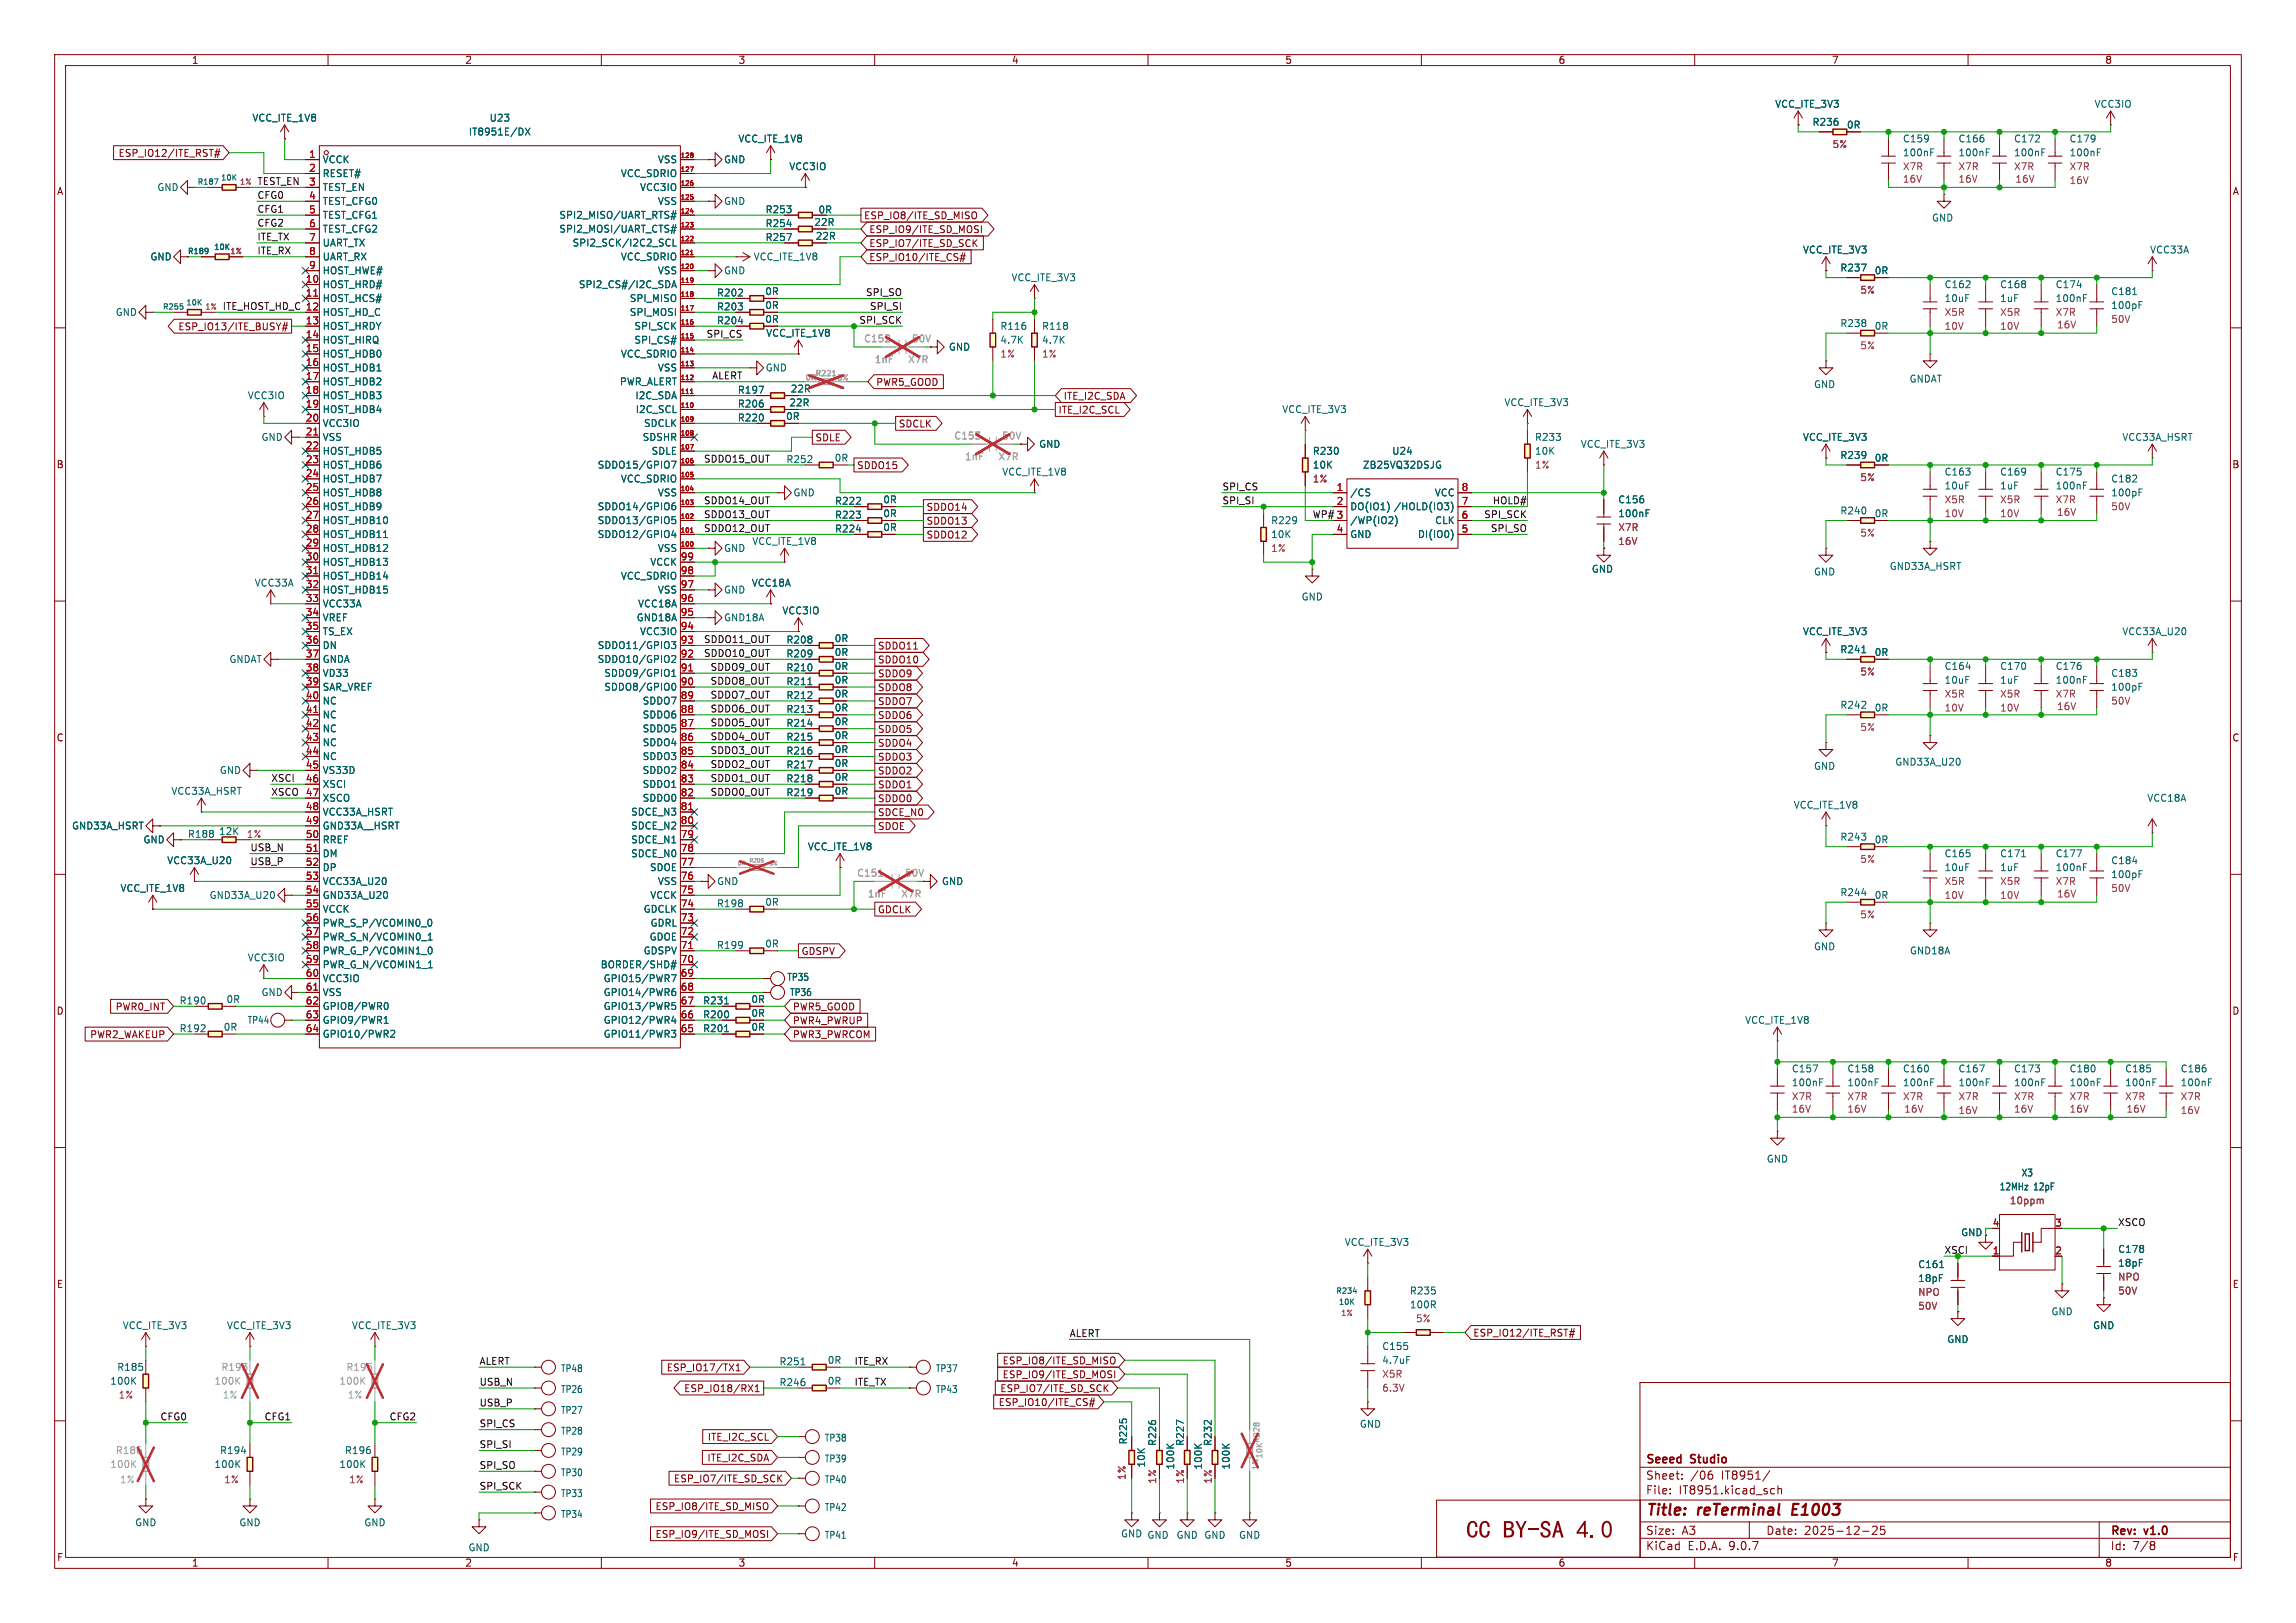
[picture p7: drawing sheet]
<svg xmlns="http://www.w3.org/2000/svg" width="420mm" height="297mm" viewBox="0 0 420 297" stroke-linecap="round" stroke-linejoin="round" font-family="sans-serif">
<defs><g id="words">
<text font-size="4.5" fill="#840000" x="268.2" y="282.4">CCBY-SA4.0</text>
<g font-size="2.8" fill="#840000">
<text x="301" y="277.9">Title:</text>
<text x="310.6" y="277.9">reTerminal</text>
<text x="328.7" y="277.9">E1003</text>
</g>
<g font-size="2.1" fill="#840000">
<text x="301" y="268.2">Seeed</text>
<text x="309.4" y="268.2">Studio</text>
<text x="301" y="273.7">File:</text>
<text x="301" y="271">Sheet:</text>
<text x="307.1" y="273.7">IT8951.kicad_sch</text>
<text x="309.2" y="271">/06</text>
<text x="314.9" y="271">IT8951/</text>
<text x="301" y="281.1">Size:</text>
<text x="307.6" y="281.1">A3</text>
<text x="323" y="281.1">Date:</text>
<text x="330" y="281.1">2025-12-25</text>
<text x="386" y="281.3">Rev:</text>
<text x="392.4" y="281.3">v1.0</text>
<text x="301" y="283.9">KiCad</text>
<text x="308.7" y="283.9">E.D.A.</text>
<text x="316.3" y="283.9">9.0.7</text>
<text x="386" y="283.9">Id:</text>
<text x="390.1" y="283.9">7/8</text>
</g>
<g font-size="1.8" fill="#840000">
<text x="35" y="11.9">1</text>
<text x="85" y="11.9">2</text>
<text x="135" y="11.9">3</text>
<text x="185" y="11.9">4</text>
<text x="235" y="11.9">5</text>
<text x="285" y="11.9">6</text>
<text x="335" y="11.9">7</text>
<text x="385" y="11.9">8</text>
<text x="337.7" y="23.7">0R</text>
<text x="21.6" y="28.9">ESP_IO12/ITE_RST#</text>
<text x="10.3" y="35.9">A</text>
<text x="408.3" y="35.9">A</text>
<text x="148.9" y="41.5">22R</text>
<text x="158" y="40.3">ESP_IO8/ITE_SD_MISO</text>
<text x="149.1" y="44.1">22R</text>
<text x="158.9" y="48">ESP_IO10/ITE_CS#</text>
<text x="158.9" y="45.4">ESP_IO7/ITE_SD_SCK</text>
<text x="158.9" y="42.9">ESP_IO9/ITE_SD_MOSI</text>
<text x="342.8" y="50.4">0R</text>
<text x="139.9" y="56.7">0R</text>
<text x="139.9" y="54.2">0R</text>
<text x="139.9" y="59.3">0R</text>
<text x="32.5" y="60.7">ESP_IO13/ITE_BUSY#</text>
<text x="160.2" y="70.8">PWR5_GOOD</text>
<text x="143.7" y="77.1">0R</text>
<text x="193.5" y="75.9">ITE_I2C_SCL</text>
<text x="194.5" y="73.3">ITE_I2C_SDA</text>
<text x="149.1" y="81">SDLE</text>
<text x="164.3" y="78.4">SDCLK</text>
<text x="10.3" y="85.9">B</text>
<text x="156.7" y="86">SDDO15</text>
<text x="342.8" y="84.7">0R</text>
<text x="408.2" y="85.9">B</text>
<text x="161.5" y="94.8">0R</text>
<text x="161.5" y="92.3">0R</text>
<text x="169.4" y="93.7">SDDO14</text>
<text x="161.5" y="97.4">0R</text>
<text x="169.4" y="96.2">SDDO13</text>
<text x="169.4" y="98.7">SDDO12</text>
<text x="152.6" y="117.7">0R</text>
<text x="160.5" y="119.1">SDDO11</text>
<text x="152.6" y="125.3">0R</text>
<text x="152.6" y="122.8">0R</text>
<text x="152.6" y="120.2">0R</text>
<text x="160.5" y="124.1">SDDO9</text>
<text x="160.5" y="121.6">SDDO10</text>
<text x="342.8" y="120.2">0R</text>
<text x="152.6" y="127.9">0R</text>
<text x="152.6" y="130.4">0R</text>
<text x="160.5" y="126.7">SDDO8</text>
<text x="160.5" y="129.2">SDDO7</text>
<text x="160.5" y="131.8">SDDO6</text>
<text x="10.3" y="135.9">C</text>
<text x="152.6" y="135.5">0R</text>
<text x="152.6" y="132.9">0R</text>
<text x="160.5" y="134.3">SDDO5</text>
<text x="160.5" y="136.8">SDDO4</text>
<text x="408.2" y="135.9">C</text>
<text x="152.6" y="138">0R</text>
<text x="152.6" y="143.1">0R</text>
<text x="152.6" y="140.6">0R</text>
<text x="160.5" y="141.9">SDDO2</text>
<text x="160.5" y="139.4">SDDO3</text>
<text x="152.6" y="145.6">0R</text>
<text x="160.5" y="149.5">SDCE_N0</text>
<text x="160.5" y="144.5">SDDO1</text>
<text x="160.5" y="147">SDDO0</text>
<text x="160.5" y="152.1">SDOE</text>
<text x="160.5" y="167.3">GDCLK</text>
<text x="146.5" y="174.9">GDSPV</text>
<text x="10.3" y="185.9">D</text>
<text x="21" y="185.1">PWR0_INT</text>
<text x="137.3" y="183.7">0R</text>
<text x="144.9" y="185.1">PWR5_GOOD</text>
<text x="408.2" y="185.9">D</text>
<text x="16.4" y="190.2">PWR2_WAKEUP</text>
<text x="137.3" y="188.8">0R</text>
<text x="137.3" y="186.3">0R</text>
<text x="144.9" y="190.2">PWR3_PWRCOM</text>
<text x="144.9" y="187.6">PWR4_PWRUP</text>
<text x="10.3" y="235.9">E</text>
<text x="408.3" y="235.9">E</text>
<text x="269.4" y="244.8">ESP_IO12/ITE_RST#</text>
<text x="121.8" y="251.2">ESP_IO17/TX1</text>
<text x="183.3" y="249.9">ESP_IO8/ITE_SD_MISO</text>
<text x="125" y="255">ESP_IO18/RX1</text>
<text x="182.6" y="257.5">ESP_IO10/ITE_CS#</text>
<text x="182.9" y="255">ESP_IO7/ITE_SD_SCK</text>
<text x="183.3" y="252.4">ESP_IO9/ITE_SD_MOSI</text>
<text x="129.4" y="263.8">ITE_I2C_SCL</text>
<text x="129.3" y="267.7">ITE_I2C_SDA</text>
<text x="123.2" y="271.5">ESP_IO7/ITE_SD_SCK</text>
<text x="119.8" y="281.6">ESP_IO9/ITE_SD_MOSI</text>
<text x="119.8" y="276.6">ESP_IO8/ITE_SD_MISO</text>
<text x="10.3" y="285.9">F</text>
<text x="35" y="286.9">1</text>
<text x="85" y="286.9">2</text>
<text x="135" y="286.9">3</text>
<text x="185" y="286.9">4</text>
<text x="235" y="286.9">5</text>
<text x="285" y="286.9">6</text>
<text x="335" y="286.9">7</text>
<text x="385" y="286.9">8</text>
<text x="408.3" y="285.9">F</text>
</g>
<g font-size="1.8" fill="#006464">
<text x="46.1" y="22.5">VCC_ITE_1V8</text>
<text x="89.5" y="22.5">U23</text>
<text x="324.6" y="19.9">VCC_ITE_3V3</text>
<text x="331.5" y="23.2">R236</text>
<text x="383" y="19.9">VCC3IO</text>
<text x="85.7" y="25">IT8951E/DX</text>
<text x="135" y="26.3">VCC_ITE_1V8</text>
<text x="348" y="26.3">C159</text>
<text x="348" y="28.8">100nF</text>
<text x="358.1" y="26.3">C166</text>
<text x="358.1" y="28.8">100nF</text>
<text x="368.3" y="26.3">C172</text>
<text x="368.3" y="28.8">100nF</text>
<text x="378.5" y="26.3">C179</text>
<text x="378.5" y="28.8">100nF</text>
<text x="28.7" y="35.2">GND</text>
<text x="58.9" y="30.1">VCCK</text>
<text x="58.9" y="32.6">RESET#</text>
<text x="58.9" y="35.2">TEST_EN</text>
<text x="113.5" y="32.6">VCC_SDRIO</text>
<text x="117" y="35.2">VCC3IO</text>
<text x="120.2" y="30.1">VSS</text>
<text x="132.3" y="30.1">GND</text>
<text x="144.3" y="31.3">VCC3IO</text>
<text x="58.9" y="37.7">TEST_CFG0</text>
<text x="58.9" y="40.2">TEST_CFG1</text>
<text x="102.2" y="40.2">SPI2_MISO/UART_RTS#</text>
<text x="120.2" y="37.7">VSS</text>
<text x="132.3" y="37.7">GND</text>
<text x="139.9" y="41.8">R254</text>
<text x="139.9" y="39.2">R253</text>
<text x="149.6" y="39.3">0R</text>
<text x="353.3" y="40.7">GND</text>
<text x="27.4" y="47.9">GND</text>
<text x="58.9" y="42.8">TEST_CFG2</text>
<text x="58.9" y="45.3">UART_TX</text>
<text x="58.9" y="47.9">UART_RX</text>
<text x="102.2" y="42.8">SPI2_MOSI/UART_CTS#</text>
<text x="104.6" y="45.3">SPI2_SCK/I2C2_SCL</text>
<text x="113.5" y="47.9">VCC_SDRIO</text>
<text x="137.8" y="47.9">VCC_ITE_1V8</text>
<text x="139.9" y="44.3">R257</text>
<text x="329.7" y="46.6">VCC_ITE_3V3</text>
<text x="393.2" y="46.6">VCC33A</text>
<text x="58.9" y="50.4">HOST_HWE#</text>
<text x="58.9" y="52.9">HOST_HRD#</text>
<text x="105.8" y="52.9">SPI2_CS#/I2C_SDA</text>
<text x="120.2" y="50.4">VSS</text>
<text x="132.3" y="50.4">GND</text>
<text x="184.9" y="51.7">VCC_ITE_3V3</text>
<text x="336.5" y="49.9">R237</text>
<text x="355.6" y="52.9">C162</text>
<text x="365.8" y="52.9">C168</text>
<text x="375.9" y="52.9">C174</text>
<text x="21.1" y="58">GND</text>
<text x="58.9" y="55.5">HOST_HCS#</text>
<text x="58.9" y="58">HOST_HD_C</text>
<text x="115.1" y="55.5">SPI_MISO</text>
<text x="115.1" y="58">SPI_MOSI</text>
<text x="131.1" y="57">R203</text>
<text x="131.1" y="54.5">R202</text>
<text x="131.1" y="59.5">R204</text>
<text x="355.6" y="55.5">10uF</text>
<text x="365.8" y="55.5">1uF</text>
<text x="375.9" y="55.5">100nF</text>
<text x="386.1" y="54.2">C181</text>
<text x="386.1" y="56.7">100pF</text>
<text x="58.9" y="60.6">HOST_HRDY</text>
<text x="58.9" y="63.1">HOST_HIRQ</text>
<text x="58.9" y="65.6">HOST_HDB0</text>
<text x="113.5" y="65.6">VCC_SDRIO</text>
<text x="115.9" y="60.6">SPI_SCK</text>
<text x="115.9" y="63.1">SPI_CS#</text>
<text x="140.1" y="61.8">VCC_ITE_1V8</text>
<text x="173.5" y="64.4">GND</text>
<text x="182.9" y="60.6">R116</text>
<text x="182.9" y="63.1">4.7K</text>
<text x="190.5" y="60.6">R118</text>
<text x="190.5" y="63.1">4.7K</text>
<text x="336.5" y="60">R238</text>
<text x="342.8" y="60.6">0R</text>
<text x="58.9" y="68.2">HOST_HDB1</text>
<text x="58.9" y="70.7">HOST_HDB2</text>
<text x="113.3" y="70.7">PWR_ALERT</text>
<text x="120.2" y="68.2">VSS</text>
<text x="140" y="68.2">GND</text>
<text x="331.7" y="71.2">GND</text>
<text x="349.2" y="70.2">GNDAT</text>
<text x="45.2" y="73.3">VCC3IO</text>
<text x="58.9" y="73.3">HOST_HDB3</text>
<text x="58.9" y="75.8">HOST_HDB4</text>
<text x="116.1" y="73.3">I2C_SDA</text>
<text x="116.2" y="75.8">I2C_SCL</text>
<text x="134.9" y="77.3">R220</text>
<text x="134.9" y="74.8">R206</text>
<text x="134.9" y="72.2">R197</text>
<text x="144.3" y="74.6">22R</text>
<text x="144.5" y="72">22R</text>
<text x="234.5" y="75.8">VCC_ITE_3V3</text>
<text x="275.1" y="74.5">VCC_ITE_3V3</text>
<text x="47.7" y="80.9">GND</text>
<text x="58.9" y="78.3">VCC3IO</text>
<text x="58.9" y="80.9">VSS</text>
<text x="58.9" y="83.4">HOST_HDB5</text>
<text x="117.5" y="80.9">SDSHR</text>
<text x="117.7" y="78.3">SDCLK</text>
<text x="119.1" y="83.4">SDLE</text>
<text x="190" y="82.1">GND</text>
<text x="240" y="83.4">R230</text>
<text x="254.6" y="83.4">U24</text>
<text x="280.7" y="80.9">R233</text>
<text x="280.7" y="83.4">10K</text>
<text x="289.1" y="82.1">VCC_ITE_3V3</text>
<text x="329.7" y="80.9">VCC_ITE_3V3</text>
<text x="388.1" y="80.9">VCC33A_HSRT</text>
<text x="58.9" y="86">HOST_HDB6</text>
<text x="58.9" y="88.5">HOST_HDB7</text>
<text x="109.2" y="86">SDDO15/GPIO7</text>
<text x="113.5" y="88.5">VCC_SDRIO</text>
<text x="143.8" y="84.9">R252</text>
<text x="152.6" y="84.7">0R</text>
<text x="183.2" y="87.2">VCC_ITE_1V8</text>
<text x="240" y="86">10K</text>
<text x="249.2" y="86">ZB25VQ32DSJG</text>
<text x="336.5" y="84.2">R239</text>
<text x="355.6" y="87.2">C163</text>
<text x="355.6" y="89.8">10uF</text>
<text x="365.8" y="87.2">C169</text>
<text x="365.8" y="89.8">1uF</text>
<text x="375.9" y="87.2">C175</text>
<text x="375.9" y="89.8">100nF</text>
<text x="386.1" y="88.5">C182</text>
<text x="58.9" y="91">HOST_HDB8</text>
<text x="58.9" y="93.6">HOST_HDB9</text>
<text x="109.2" y="93.6">SDDO14/GPIO6</text>
<text x="120.2" y="91">VSS</text>
<text x="145" y="91">GND</text>
<text x="152.6" y="95.1">R223</text>
<text x="152.6" y="92.6">R222</text>
<text x="246.9" y="91">/CS</text>
<text x="246.9" y="93.6">DO(IO1)</text>
<text x="254.9" y="93.6">/HOLD(IO3)</text>
<text x="262.4" y="91">VCC</text>
<text x="295.9" y="92.3">C156</text>
<text x="295.9" y="94.8">100nF</text>
<text x="336.5" y="94.3">R240</text>
<text x="342.8" y="94.8">0R</text>
<text x="386.1" y="91">100pF</text>
<text x="58.9" y="96.1">HOST_HDB10</text>
<text x="58.9" y="98.7">HOST_HDB11</text>
<text x="58.9" y="101.2">HOST_HDB12</text>
<text x="109.2" y="96.1">SDDO13/GPIO5</text>
<text x="109.2" y="98.7">SDDO12/GPIO4</text>
<text x="120.2" y="101.2">VSS</text>
<text x="132.3" y="101.2">GND</text>
<text x="137.5" y="99.9">VCC_ITE_1V8</text>
<text x="152.6" y="97.6">R224</text>
<text x="232.4" y="96.1">R229</text>
<text x="232.4" y="98.7">10K</text>
<text x="246.9" y="96.1">/WP(IO2)</text>
<text x="246.9" y="98.7">GND</text>
<text x="259.3" y="98.7">DI(IO0)</text>
<text x="262.4" y="96.1">CLK</text>
<text x="46.5" y="107.5">VCC33A</text>
<text x="58.9" y="103.7">HOST_HDB13</text>
<text x="58.9" y="106.3">HOST_HDB14</text>
<text x="113.5" y="106.3">VCC_SDRIO</text>
<text x="118.9" y="103.7">VCCK</text>
<text x="137.4" y="107.5">VCC18A</text>
<text x="291.1" y="105">GND</text>
<text x="331.7" y="105.5">GND</text>
<text x="345.6" y="104.5">GND33A_HSRT</text>
<text x="58.9" y="108.8">HOST_HDB15</text>
<text x="58.9" y="111.4">VCC33A</text>
<text x="58.9" y="113.9">VREF</text>
<text x="116.4" y="113.9">GND18A</text>
<text x="116.6" y="111.4">VCC18A</text>
<text x="120.2" y="108.8">VSS</text>
<text x="132.3" y="108.8">GND</text>
<text x="132.3" y="113.9">GND18A</text>
<text x="143" y="112.6">VCC3IO</text>
<text x="238" y="110.1">GND</text>
<text x="58.9" y="116.4">TS_EX</text>
<text x="58.9" y="119">DN</text>
<text x="109.2" y="119">SDDO11/GPIO3</text>
<text x="117" y="116.4">VCC3IO</text>
<text x="143.8" y="118">R208</text>
<text x="329.7" y="116.4">VCC_ITE_3V3</text>
<text x="336.5" y="119.7">R241</text>
<text x="388.1" y="116.4">VCC33A_U20</text>
<text x="41.9" y="121.5">GNDAT</text>
<text x="58.9" y="121.5">GNDA</text>
<text x="58.9" y="124.1">VD33</text>
<text x="109.2" y="121.5">SDDO10/GPIO2</text>
<text x="110.4" y="124.1">SDDO9/GPIO1</text>
<text x="143.8" y="125.6">R211</text>
<text x="143.8" y="123">R210</text>
<text x="143.8" y="120.5">R209</text>
<text x="355.6" y="122.8">C164</text>
<text x="355.6" y="125.3">10uF</text>
<text x="365.8" y="122.8">C170</text>
<text x="365.8" y="125.3">1uF</text>
<text x="375.9" y="122.8">C176</text>
<text x="375.9" y="125.3">100nF</text>
<text x="386.1" y="124.1">C183</text>
<text x="58.9" y="126.6">SAR_VREF</text>
<text x="58.9" y="129.1">NC</text>
<text x="58.9" y="131.7">NC</text>
<text x="110.4" y="126.6">SDDO8/GPIO0</text>
<text x="117.5" y="129.1">SDDO7</text>
<text x="117.5" y="131.7">SDDO6</text>
<text x="143.8" y="128.1">R212</text>
<text x="143.8" y="130.7">R213</text>
<text x="336.5" y="129.9">R242</text>
<text x="342.8" y="130.4">0R</text>
<text x="386.1" y="126.6">100pF</text>
<text x="58.9" y="134.2">NC</text>
<text x="58.9" y="136.8">NC</text>
<text x="117.5" y="134.2">SDDO5</text>
<text x="117.5" y="136.8">SDDO4</text>
<text x="143.8" y="135.7">R215</text>
<text x="143.8" y="133.2">R214</text>
<text x="40.1" y="141.8">GND</text>
<text x="58.9" y="139.3">NC</text>
<text x="58.9" y="141.8">VS33D</text>
<text x="117.5" y="139.3">SDDO3</text>
<text x="117.5" y="141.8">SDDO2</text>
<text x="143.8" y="138.3">R216</text>
<text x="143.8" y="143.4">R218</text>
<text x="143.8" y="140.8">R217</text>
<text x="331.7" y="141.1">GND</text>
<text x="346.6" y="140.3">GND33A_U20</text>
<text x="31.3" y="145.6">VCC33A_HSRT</text>
<text x="58.9" y="144.4">XSCI</text>
<text x="58.9" y="146.9">XSCO</text>
<text x="58.9" y="149.5">VCC33A_HSRT</text>
<text x="115.3" y="149.5">SDCE_N3</text>
<text x="117.5" y="144.4">SDDO1</text>
<text x="117.5" y="146.9">SDDO0</text>
<text x="143.8" y="145.9">R219</text>
<text x="328" y="148.2">VCC_ITE_1V8</text>
<text x="392.7" y="146.9">VCC18A</text>
<text x="13.1" y="152">GND33A_HSRT</text>
<text x="26.1" y="154.5">GND</text>
<text x="34.3" y="153.5">R188</text>
<text x="40" y="153">12K</text>
<text x="58.9" y="152">GND33A__HSRT</text>
<text x="58.9" y="154.5">RREF</text>
<text x="115.3" y="152">SDCE_N2</text>
<text x="115.3" y="154.5">SDCE_N1</text>
<text x="147.7" y="155.8">VCC_ITE_1V8</text>
<text x="336.5" y="154">R243</text>
<text x="342.8" y="154.5">0R</text>
<text x="30.5" y="158.3">VCC33A_U20</text>
<text x="58.9" y="157.1">DM</text>
<text x="58.9" y="159.6">DP</text>
<text x="115.3" y="157.1">SDCE_N0</text>
<text x="118.8" y="159.6">SDOE</text>
<text x="355.6" y="157.1">C165</text>
<text x="355.6" y="159.6">10uF</text>
<text x="365.8" y="157.1">C171</text>
<text x="365.8" y="159.6">1uF</text>
<text x="375.9" y="157.1">C177</text>
<text x="375.9" y="159.6">100nF</text>
<text x="386.1" y="158.3">C184</text>
<text x="386.1" y="160.9">100pF</text>
<text x="21.9" y="163.4">VCC_ITE_1V8</text>
<text x="38.2" y="164.7">GND33A_U20</text>
<text x="58.9" y="162.2">VCC33A_U20</text>
<text x="58.9" y="164.7">GND33A_U20</text>
<text x="58.9" y="167.2">VCCK</text>
<text x="117.6" y="167.2">GDCLK</text>
<text x="118.9" y="164.7">VCCK</text>
<text x="120.2" y="162.2">VSS</text>
<text x="131.1" y="166.2">R198</text>
<text x="131.1" y="162.2">GND</text>
<text x="139.9" y="166">0R</text>
<text x="172.2" y="162.2">GND</text>
<text x="336.5" y="164.2">R244</text>
<text x="342.8" y="164.7">0R</text>
<text x="58.9" y="169.8">PWR_S_P/VCOMIN0_0</text>
<text x="58.9" y="172.3">PWR_S_N/VCOMIN0_1</text>
<text x="118.7" y="172.3">GDOE</text>
<text x="118.9" y="169.8">GDRL</text>
<text x="131.1" y="173.8">R199</text>
<text x="139.9" y="173.6">0R</text>
<text x="45.2" y="176.1">VCC3IO</text>
<text x="58.9" y="174.9">PWR_G_P/VCOMIN1_0</text>
<text x="58.9" y="177.4">PWR_G_N/VCOMIN1_1</text>
<text x="58.9" y="179.9">VCC3IO</text>
<text x="109.8" y="177.4">BORDER/SHD#</text>
<text x="110.3" y="179.9">GPIO15/PWR7</text>
<text x="117.6" y="174.9">GDSPV</text>
<text x="143.9" y="179.7">TP35</text>
<text x="331.7" y="174.1">GND</text>
<text x="349.3" y="174.9">GND18A</text>
<text x="32.8" y="184">R190</text>
<text x="41.3" y="183.7">0R</text>
<text x="47.7" y="182.5">GND</text>
<text x="58.9" y="182.5">VSS</text>
<text x="58.9" y="185">GPIO8/PWR0</text>
<text x="110.3" y="182.5">GPIO14/PWR6</text>
<text x="110.3" y="185">GPIO13/PWR5</text>
<text x="128.5" y="184">R231</text>
<text x="144.4" y="182.5">TP36</text>
<text x="32.8" y="189.1">R192</text>
<text x="40.8" y="188.8">0R</text>
<text x="45.2" y="187.6">TP44</text>
<text x="58.9" y="187.6">GPIO9/PWR1</text>
<text x="58.9" y="190.1">GPIO10/PWR2</text>
<text x="110.3" y="187.6">GPIO12/PWR4</text>
<text x="110.3" y="190.1">GPIO11/PWR3</text>
<text x="128.5" y="189.1">R201</text>
<text x="128.5" y="186.5">R200</text>
<text x="319.1" y="187.6">VCC_ITE_1V8</text>
<text x="327.7" y="196.4">C157</text>
<text x="337.8" y="196.4">C158</text>
<text x="348" y="196.4">C160</text>
<text x="358.1" y="196.4">C167</text>
<text x="368.3" y="196.4">C173</text>
<text x="378.5" y="196.4">C180</text>
<text x="388.6" y="196.4">C185</text>
<text x="398.8" y="196.4">C186</text>
<text x="327.7" y="199">100nF</text>
<text x="337.8" y="199">100nF</text>
<text x="348" y="199">100nF</text>
<text x="358.1" y="199">100nF</text>
<text x="368.3" y="199">100nF</text>
<text x="378.5" y="199">100nF</text>
<text x="388.6" y="199">100nF</text>
<text x="398.8" y="199">100nF</text>
<text x="323.1" y="213">GND</text>
<text x="369.7" y="215.5">X3</text>
<text x="365.7" y="218">12MHz</text>
<text x="372" y="218">12pF</text>
<text x="358.6" y="226.4">GND</text>
<text x="245.9" y="228.2">VCC_ITE_3V3</text>
<text x="350.8" y="232.3">C161</text>
<text x="387.4" y="229.5">C178</text>
<text x="387.4" y="232">18pF</text>
<text x="257.8" y="237.1">R235</text>
<text x="257.8" y="239.6">100R</text>
<text x="350.8" y="234.8">18pF</text>
<text x="22.4" y="243.4">VCC_ITE_3V3</text>
<text x="41.4" y="243.4">VCC_ITE_3V3</text>
<text x="64.3" y="243.4">VCC_ITE_3V3</text>
<text x="356.1" y="246">GND</text>
<text x="375.2" y="240.9">GND</text>
<text x="382.8" y="243.4">GND</text>
<text x="21.3" y="251.1">R185</text>
<text x="102.5" y="251.3">TP48</text>
<text x="142.5" y="250">R251</text>
<text x="151.3" y="249.8">0R</text>
<text x="171.1" y="251.3">TP37</text>
<text x="252.7" y="247.2">C155</text>
<text x="252.7" y="249.8">4.7uF</text>
<text x="20.1" y="253.6">100K</text>
<text x="102.5" y="255.1">TP26</text>
<text x="142.5" y="253.8">R246</text>
<text x="151.3" y="253.6">0R</text>
<text x="171.1" y="255.1">TP43</text>
<text x="102.5" y="262.7">TP28</text>
<text x="102.5" y="258.9">TP27</text>
<text x="248.6" y="261.5">GND</text>
<text x="39.1" y="268.8">100K</text>
<text x="40.1" y="266.3">R194</text>
<text x="62" y="268.8">100K</text>
<text x="63" y="266.3">R196</text>
<text x="102.5" y="266.5">TP29</text>
<text x="150.8" y="267.8">TP39</text>
<text x="150.8" y="264">TP38</text>
<text x="206.3" y="264.4" transform="rotate(-90 206.3 264.4)">R225</text>
<text x="209.7" y="268.6" transform="rotate(-90 209.7 268.6)">10K</text>
<text x="211.7" y="264.7" transform="rotate(-90 211.7 264.7)">R226</text>
<text x="215" y="269" transform="rotate(-90 215 269)">100K</text>
<text x="216.8" y="264.7" transform="rotate(-90 216.8 264.7)">R227</text>
<text x="220.1" y="269" transform="rotate(-90 220.1 269)">100K</text>
<text x="221.8" y="264.7" transform="rotate(-90 221.8 264.7)">R232</text>
<text x="225.1" y="269" transform="rotate(-90 225.1 269)">100K</text>
<text x="102.5" y="274.2">TP33</text>
<text x="102.5" y="270.4">TP30</text>
<text x="150.8" y="271.6">TP40</text>
<text x="24.6" y="279.5">GND</text>
<text x="43.7" y="279.5">GND</text>
<text x="66.5" y="279.5">GND</text>
<text x="102.5" y="278">TP34</text>
<text x="150.8" y="276.7">TP42</text>
<text x="150.8" y="281.8">TP41</text>
<text x="205" y="281.5">GND GND</text>
<text x="215.1" y="281.8">GND GND</text>
<text x="226.5" y="281.8">GND</text>
<text x="85.6" y="284.1">GND</text>
</g>
<g font-size="1.8" fill="#a90000">
<text x="56.4" y="29">1</text>
<text x="56.4" y="31.5">2</text>
<text x="56.4" y="34">3</text>
<text x="56.4" y="36.6">4</text>
<text x="56.4" y="39.1">5</text>
<text x="56.4" y="41.7">6</text>
<text x="56.4" y="44.2">7</text>
<text x="56.4" y="46.7">8</text>
<text x="55.8" y="51.8">10</text>
<text x="56.4" y="49.3">9</text>
<text x="55.8" y="54.4">11</text>
<text x="55.8" y="59.4">13</text>
<text x="55.8" y="56.9">12</text>
<text x="55.8" y="62">14</text>
<text x="55.8" y="64.5">15</text>
<text x="55.8" y="67.1">16</text>
<text x="55.8" y="69.6">17</text>
<text x="55.8" y="72.1">18</text>
<text x="55.8" y="74.7">19</text>
<text x="55.8" y="77.2">20</text>
<text x="55.8" y="79.8">21</text>
<text x="55.8" y="82.3">22</text>
<text x="55.8" y="84.8">23</text>
<text x="55.8" y="87.4">24</text>
<text x="55.8" y="89.9">25</text>
<text x="244.4" y="89.9">1</text>
<text x="267.3" y="89.9">8</text>
<text x="55.8" y="92.5">26</text>
<text x="55.8" y="95">27</text>
<text x="244.4" y="92.5">2</text>
<text x="244.4" y="95">3</text>
<text x="267.3" y="92.5">7</text>
<text x="267.3" y="95">6</text>
<text x="55.8" y="97.5">28</text>
<text x="55.8" y="100.1">29</text>
<text x="244.4" y="97.5">4</text>
<text x="267.3" y="97.5">5</text>
<text x="55.8" y="102.6">30</text>
<text x="55.8" y="105.2">31</text>
<text x="55.8" y="107.7">32</text>
<text x="124.4" y="102.6">99</text>
<text x="124.4" y="105.2">98</text>
<text x="124.4" y="107.7">97</text>
<text x="55.8" y="110.2">33</text>
<text x="55.8" y="112.8">34</text>
<text x="124.4" y="110.2">96</text>
<text x="124.4" y="112.8">95</text>
<text x="55.8" y="115.3">35</text>
<text x="55.8" y="117.9">36</text>
<text x="124.4" y="115.3">94</text>
<text x="124.4" y="117.9">93</text>
<text x="55.8" y="120.4">37</text>
<text x="55.8" y="122.9">38</text>
<text x="55.8" y="125.5">39</text>
<text x="124.4" y="120.4">92</text>
<text x="124.4" y="122.9">91</text>
<text x="124.4" y="125.5">90</text>
<text x="55.8" y="128">40</text>
<text x="55.8" y="130.6">41</text>
<text x="124.4" y="128">89</text>
<text x="124.4" y="130.6">88</text>
<text x="55.8" y="133.1">42</text>
<text x="55.8" y="135.6">43</text>
<text x="124.4" y="133.1">87</text>
<text x="124.4" y="135.6">86</text>
<text x="55.8" y="138.2">44</text>
<text x="55.8" y="140.7">45</text>
<text x="55.8" y="143.3">46</text>
<text x="124.4" y="138.2">85</text>
<text x="124.4" y="140.7">84</text>
<text x="124.4" y="143.3">83</text>
<text x="55.8" y="145.8">47</text>
<text x="55.8" y="148.3">48</text>
<text x="124.4" y="145.8">82</text>
<text x="124.4" y="148.3">81</text>
<text x="55.8" y="150.9">49</text>
<text x="55.8" y="153.4">50</text>
<text x="55.8" y="156">51</text>
<text x="124.4" y="150.9">80</text>
<text x="124.4" y="153.4">79</text>
<text x="124.4" y="156">78</text>
<text x="55.8" y="158.5">52</text>
<text x="55.8" y="161">53</text>
<text x="124.4" y="158.5">77</text>
<text x="124.4" y="161">76</text>
<text x="55.8" y="163.6">54</text>
<text x="55.8" y="166.1">55</text>
<text x="124.4" y="163.6">75</text>
<text x="124.4" y="166.1">74</text>
<text x="55.8" y="168.7">56</text>
<text x="55.8" y="171.2">57</text>
<text x="55.8" y="173.7">58</text>
<text x="124.4" y="168.7">73</text>
<text x="124.4" y="171.2">72</text>
<text x="124.4" y="173.7">71</text>
<text x="55.8" y="176.3">59</text>
<text x="55.8" y="178.8">60</text>
<text x="124.4" y="176.3">70</text>
<text x="124.4" y="178.8">69</text>
<text x="55.8" y="181.4">61</text>
<text x="55.8" y="183.9">62</text>
<text x="124.4" y="181.4">68</text>
<text x="124.4" y="183.9">67</text>
<text x="55.8" y="186.4">63</text>
<text x="55.8" y="189">64</text>
<text x="124.4" y="186.4">66</text>
<text x="124.4" y="189">65</text>
<text x="364.4" y="224.5">4</text>
<text x="375.8" y="224.5">3</text>
<text x="364.4" y="229.6">1</text>
<text x="375.8" y="229.6">2</text>
</g>
<g font-size="1.8" fill="#840084">
<text x="335.1" y="27.3">5%</text>
<text x="348" y="31.3">X7R</text>
<text x="348" y="33.6">16V</text>
<text x="358.1" y="31.3">X7R</text>
<text x="358.1" y="33.6">16V</text>
<text x="368.3" y="31.3">X7R</text>
<text x="368.6" y="33.6">16V</text>
<text x="378.5" y="31.3">X7R</text>
<text x="378.5" y="33.9">16V</text>
<text x="340.2" y="53.9">5%</text>
<text x="355.6" y="58">X5R</text>
<text x="365.8" y="58">X5R</text>
<text x="375.9" y="58">X7R</text>
<text x="386.1" y="59.3">50V</text>
<text x="182.9" y="65.6">1%</text>
<text x="190.5" y="65.6">1%</text>
<text x="340.2" y="64.1">5%</text>
<text x="355.6" y="60.6">10V</text>
<text x="365.8" y="60.6">10V</text>
<text x="376.2" y="60.3">16V</text>
<text x="240" y="88.5">1%</text>
<text x="280.7" y="86">1%</text>
<text x="340.2" y="88.2">5%</text>
<text x="355.6" y="92.3">X5R</text>
<text x="355.6" y="94.8">10V</text>
<text x="365.8" y="92.3">X5R</text>
<text x="365.8" y="94.8">10V</text>
<text x="375.9" y="92.3">X7R</text>
<text x="376.2" y="94.6">16V</text>
<text x="386.1" y="93.6">50V</text>
<text x="232.4" y="101.2">1%</text>
<text x="295.9" y="97.4">X7R</text>
<text x="295.9" y="99.9">16V</text>
<text x="340.2" y="98.4">5%</text>
<text x="340.2" y="123.8">5%</text>
<text x="355.6" y="127.9">X5R</text>
<text x="355.6" y="130.4">10V</text>
<text x="365.8" y="127.9">X5R</text>
<text x="365.8" y="130.4">10V</text>
<text x="375.9" y="127.9">X7R</text>
<text x="376.2" y="130.1">16V</text>
<text x="386.1" y="129.1">50V</text>
<text x="340.2" y="134">5%</text>
<text x="45" y="153.5">1%</text>
<text x="340.2" y="158.1">5%</text>
<text x="355.6" y="162.2">X5R</text>
<text x="355.6" y="164.7">10V</text>
<text x="365.8" y="162.2">X5R</text>
<text x="365.8" y="164.7">10V</text>
<text x="375.9" y="162.2">X7R</text>
<text x="376.2" y="164.4">16V</text>
<text x="386.1" y="163.4">50V</text>
<text x="340.2" y="168.2">5%</text>
<text x="327.7" y="201.5">X7R</text>
<text x="327.7" y="203.8">16V</text>
<text x="337.8" y="201.5">X7R</text>
<text x="337.8" y="203.8">16V</text>
<text x="348" y="201.5">X7R</text>
<text x="348.2" y="203.8">16V</text>
<text x="358.1" y="201.5">X7R</text>
<text x="368.3" y="201.5">X7R</text>
<text x="368.3" y="203.8">16V</text>
<text x="378.5" y="201.5">X7R</text>
<text x="378.5" y="203.8">16V</text>
<text x="388.6" y="201.5">X7R</text>
<text x="388.9" y="203.8">16V</text>
<text x="398.8" y="201.5">X7R</text>
<text x="358.1" y="204.1">16V</text>
<text x="398.8" y="204.1">16V</text>
<text x="367.5" y="220.6">10ppm</text>
<text x="350.8" y="237.3">NPO</text>
<text x="350.8" y="239.9">50V</text>
<text x="387.4" y="234.5">NPO</text>
<text x="387.4" y="237.1">50V</text>
<text x="258.9" y="242.2">5%</text>
<text x="21.6" y="256.1">1%</text>
<text x="252.7" y="252.3">X5R</text>
<text x="252.7" y="254.9">6.3V</text>
<text x="40.9" y="271.6">1%</text>
<text x="63.8" y="271.6">1%</text>
<text x="206.1" y="270.9" transform="rotate(-90 206.1 270.9)">1%</text>
<text x="211.7" y="271.6" transform="rotate(-90 211.7 271.6)">1%</text>
<text x="216.8" y="271.6" transform="rotate(-90 216.8 271.6)">1%</text>
<text x="221.8" y="271.6" transform="rotate(-90 221.8 271.6)">1%</text>
</g>
<g font-size="1.8" fill="#0f0f0f">
<text x="47" y="33.9">TEST_EN</text>
<text x="47" y="36.5">CFG0</text>
<text x="47" y="39">CFG1</text>
<text x="47" y="41.6">CFG2</text>
<text x="47" y="46.6">ITE_RX</text>
<text x="47" y="44.1">ITE_TX</text>
<text x="40.6" y="56.8">ITE_HOST_HD_C 12</text>
<text x="157.1" y="59.3">SPI_SCK</text>
<text x="158.3" y="54.3">SPI_SO</text>
<text x="159" y="56.8">SPI_SI</text>
<text x="129.2" y="61.9">SPI_CS</text>
<text x="130.2" y="69.5">ALERT</text>
<text x="128.7" y="84.7">SDDO15_OUT</text>
<text x="223.5" y="89.8">SPI_CS</text>
<text x="128.7" y="94.9">SDDO13_OUT</text>
<text x="128.7" y="92.4">SDDO14_OUT</text>
<text x="223.5" y="92.4">SPI_SI</text>
<text x="240" y="94.9">WP# 3</text>
<text x="271.4" y="94.9">SPI_SCK</text>
<text x="273" y="92.4">HOLD#</text>
<text x="128.7" y="97.4">SDDO12_OUT</text>
<text x="272.6" y="97.4">SPI_SO</text>
<text x="128.7" y="117.8">SDDO11_OUT</text>
<text x="128.7" y="120.3">SDDO10_OUT</text>
<text x="129.9" y="125.4">SDDO8_OUT</text>
<text x="129.9" y="122.8">SDDO9_OUT</text>
<text x="129.9" y="130.5">SDDO6_OUT</text>
<text x="129.9" y="127.9">SDDO7_OUT</text>
<text x="129.9" y="133">SDDO5_OUT</text>
<text x="129.9" y="135.5">SDDO4_OUT</text>
<text x="49.5" y="143.2">XSCI</text>
<text x="129.9" y="143.2">SDDO1_OUT</text>
<text x="129.9" y="138.1">SDDO3_OUT</text>
<text x="129.9" y="140.6">SDDO2_OUT</text>
<text x="49.5" y="145.7">XSCO</text>
<text x="129.9" y="145.7">SDDO0_OUT</text>
<text x="45.7" y="155.9">USB_N</text>
<text x="45.7" y="158.4">USB_P</text>
<text x="387.3" y="224.4">XSCO</text>
<text x="195.6" y="244.8">ALERT</text>
<text x="87.6" y="249.8">ALERT</text>
<text x="156.2" y="249.8">ITE_RX</text>
<text x="87.6" y="253.7">USB_N</text>
<text x="87.6" y="257.5">USB_P</text>
<text x="156.2" y="253.7">ITE_TX</text>
<text x="29.2" y="260">CFG0</text>
<text x="48.3" y="260">CFG1</text>
<text x="71.2" y="260">CFG2</text>
<text x="87.6" y="261.3">SPI_CS</text>
<text x="87.6" y="265.1">SPI_SI</text>
<text x="87.6" y="268.9">SPI_SO</text>
<text x="87.6" y="272.7">SPI_SCK</text>
</g>
<g font-size="1.8" fill="#989898">
<text x="158" y="62.8">C152</text>
<text x="159.9" y="66.6">1nF</text>
<text x="174.5" y="80.6">C153</text>
<text x="176.4" y="84.4">1nF</text>
<text x="156.7" y="160.6">C151</text>
<text x="158.6" y="164.4">1nF</text>
<text x="40.4" y="251.1">R193</text>
<text x="63.3" y="251.1">R195</text>
<text x="39.1" y="253.6">100K</text>
<text x="62" y="253.6">100K</text>
<text x="20.1" y="268.8">100K</text>
<text x="21.1" y="266.3">R186</text>
</g>
<g font-size="1.8" fill="#a1a1a1">
<text x="166.7" y="62.8">50V</text>
<text x="166" y="66.6">X7R</text>
<text x="183.2" y="80.6">50V</text>
<text x="182.5" y="84.4">X7R</text>
<text x="165.4" y="160.6">50V</text>
<text x="164.8" y="164.4">X7R</text>
<text x="40.6" y="256.1">1%</text>
<text x="63.5" y="256.1">1%</text>
<text x="21.9" y="271.6">1%</text>
</g>
<text font-size="1.8" fill="#009600" x="355.6" y="229.5">XSCI</text>
<g font-size="1.4" fill="#006464">
<text x="36" y="34">R187</text>
<text x="40.3" y="33.2">10K</text>
<text x="39.1" y="45.9">10K</text>
<text x="29.7" y="56.9">R255</text>
<text x="34" y="56.1">10K</text>
<text x="244.3" y="236.9">R234</text>
<text x="244.8" y="239">10K</text>
</g>
<g font-size="1.4" fill="#840084">
<text x="43.8" y="34">1%</text>
<text x="42" y="46.7">1%</text>
<text x="37.4" y="56.9">1%</text>
<text x="245.2" y="241">1%</text>
</g>
<text font-size="1.4" fill="#840000" x="34.3" y="46.7">R189</text>
<g font-size="1.4" fill="#989898">
<text x="147.2" y="69.8">0R</text>
<text x="149.1" y="69.1">R221</text>
<text x="230.6" y="264.2" transform="rotate(-90 230.6 264.2)">R228</text>
<text x="231.1" y="267" transform="rotate(-90 231.1 267)">10K</text>
</g>
<g font-size="1.4" fill="#a1a1a1">
<text x="153" y="69.8">5%</text>
<text x="230.3" y="269.1" transform="rotate(-90 230.3 269.1)">1%</text>
</g>
<g font-size="1.2" fill="#a90000">
<text x="124.4" y="29">128</text>
<text x="124.4" y="31.5">127</text>
<text x="124.4" y="34">126</text>
<text x="124.4" y="36.6">125</text>
<text x="124.4" y="39.1">124</text>
<text x="124.4" y="41.7">123</text>
<text x="124.4" y="44.2">122</text>
<text x="124.4" y="46.7">121</text>
<text x="124.4" y="49.3">120</text>
<text x="124.4" y="51.8">119</text>
<text x="124.4" y="54.4">118</text>
<text x="124.4" y="56.9">117</text>
<text x="124.4" y="59.4">116</text>
<text x="124.4" y="62">115</text>
<text x="124.4" y="64.5">114</text>
<text x="124.4" y="67.1">113</text>
<text x="124.4" y="69.6">112</text>
<text x="124.4" y="72.1">111</text>
<text x="124.4" y="74.7">110</text>
<text x="124.4" y="77.2">109</text>
<text x="124.4" y="79.8">108</text>
<text x="124.4" y="82.3">107</text>
<text x="124.4" y="84.8">106</text>
<text x="124.4" y="87.4">105</text>
<text x="124.4" y="89.9">104</text>
<text x="124.4" y="92.5">103</text>
<text x="124.4" y="95">102</text>
<text x="124.4" y="97.5">101</text>
<text x="124.4" y="100.1">100</text>
</g>
<g font-size="1" fill="#989898">
<text x="134.8" y="158.6">0R</text>
<text x="136.9" y="158.1">R205</text>
</g>
<text font-size="1" fill="#a1a1a1" x="140.6" y="158.6">5%</text>
</g></defs>
<g fill="none" stroke="#840000" stroke-width=".18">
<path d="M10 10h400v277h-400zM12 12h396v273h-396zM60 10v2M110 10v2M160 10v2M210 10v2M260 10v2M310 10v2M360 10v2M372.1 55.2h2.5M372.1 56.5h2.5M373.4 52.1v3.1"/>
<path d="M373.4 56.5v3.2M10 60h2M408 60h2M10 110h2M408 110h2M10 160h2M408 160h2M139.7 181.6h.1M139.7 181.6h1.3M10 210h2M408 210h2M300 253h108v32h-108z"/>
<path d="M10 260h2M300 278.5h108M300 274.5h108M300 268.5h108M305.5 273.2v.2M305.5 272.5v.1M307.7 270.5v.2M307.7 269.8v.1M312.7 269.8h.5l.1 .2-.1 .5-.5 .2M313.2 269.2l-.5 .1M320 278.5v3M323.7 269.1l-1.3 1.9"/>
<path d="M324 273.3h.6M324 272.5h.6M325.2 272.5l.2-.1 .4 .1 .1 .9M325.2 271.9v1.5M342.5 279.4l.6-.1 .2 .1 .1 .3-1 1.1h1M344.7 279.3h-.7l-.1 .7 .3-.1h.5l.1 .2-.1 .5-.2 .2-.6-.2M384 278.5v6.5M408 260h2M60 285v2M110 285v2M160 285v2M210 285v2"/>
<path d="M260 285v2M300 281.5h108M310 285v2M340.7 280.2h1.2M360 285v2M393.6 282.1l.4 .1 .2 .2-.3 .3M393.6 282.7h.3M393.9 282.7l.2 .2 .1 .4-.2 .2-.4 .1"/>
<circle cx="142.2" cy="181.6" r="1.27"/>
</g>
<path d="M328.1 275.2l-.3 2h1" fill="none" stroke="#840000" stroke-width=".4"/>
<path d="M380 52.2h.7M381.1 54.5h.4M381.1 53.9h.6" fill="none" stroke="#006464" stroke-width=".18"/>
<path d="M137.2 158.2h2.5v1.1h-2.5z" fill="#f0f0f0"/>
<path d="M137.2 158.2h2.5v1.1h-2.5z" fill="none" stroke="#a1a1a1" stroke-width=".25"/>
<path d="M134.6 158.8h2.6M139.7 158.8h2.5" fill="none" stroke="#a1a1a1" stroke-width=".18"/>
<path d="M139.3 157.1h.3M139.5 157.4l.1 .1-.1 .3" fill="none" stroke="#989898" stroke-width=".18"/>
<path d="M135.4 157.6l6.1 2.3M141.5 157.6l-6.1 2.3" fill="none" stroke="#e12e31" stroke-width=".46"/>
<g fill="none" stroke="#840000" stroke-width=".18">
<path d="M141 29.2h.1M141 26.7l-.8 1.2M141 26.7l.7 1.2M141 26.7v2.5M353.1 64.8v1.2h1.2l-1.2 1.3-1.3-1.3h1.3M353.1 64.8h.1M351.8 89.5h2.5M351.8 90.8h2.5M353.1 86.4v3.1M353.1 90.8v3.2M361.9 89.5h2.6M361.9 90.8h2.6"/>
<path d="M363.2 86.4v3.1M363.2 90.8v3.2M153.7 158.8h.1M153.7 156.2l-.8 1.3M153.7 156.2l.7 1.3M153.7 156.2v2.6"/>
</g>
<path d="M149.9 145.5h2.5v1.1h-2.5z" fill="#ffffc2"/>
<path d="M149.9 145.5h2.5v1.1h-2.5z" fill="none" stroke="#840000" stroke-width=".25"/>
<g fill="none" stroke="#840000" stroke-width=".18">
<path d="M129.5 29.2h1.3v-1.3l1.3 1.3-1.3 1.3v-1.3M129.5 29.2h.1M31.7 153.7v-1.3l-1.2 1.3 1.2 1.2v-1.2h1.3M33 153.7h.1M35.6 158.8l-.8 1.2M35.6 158.8l.7 1.2M35.6 158.8v2.5M36.8 148.6h.1M36.8 146.1l-.7 1.2M36.8 146.1l.8 1.2M36.8 146.1v2.5M147.3 146.1h2.6"/>
<path d="M27.9 166.4h.1M27.9 163.8l-.7 1.3M27.9 163.8l.8 1.3M27.9 163.8v2.6M35.6 161.3h.1"/>
</g>
<path d="M42.1 157v.8" fill="none" stroke="#006464" stroke-width=".18"/>
<path d="M340.4 84.6h2.5v1h-2.5z" fill="#ffffc2"/>
<path d="M340.4 84.6h2.5v1h-2.5z" fill="none" stroke="#840000" stroke-width=".25"/>
<path d="M337.8 85.1h2.6M48.3 179.1h.1M48.3 176.5l-.8 1.3M48.3 176.5l.7 1.3M48.3 176.5v2.6" fill="none" stroke="#840000" stroke-width=".18"/>
<path d="M149.9 84.6h2.5v1h-2.5z" fill="#ffffc2"/>
<path d="M149.9 84.6h2.5v1h-2.5z" fill="none" stroke="#840000" stroke-width=".25"/>
<path d="M142.2 90.2h1.3v-1.3l1.3 1.3-1.3 1.2v-1.2M142.2 90.2h.1M147.3 85.1h2.6" fill="none" stroke="#840000" stroke-width=".18"/>
<path d="M340.4 50.3h2.5v1h-2.5z" fill="#ffffc2"/>
<path d="M340.4 50.3h2.5v1h-2.5z" fill="none" stroke="#840000" stroke-width=".25"/>
<path d="M337.8 50.8h2.6" fill="none" stroke="#840000" stroke-width=".18"/>
<path d="M340.5 48.3h.9l-.6 1.3" fill="none" stroke="#006464" stroke-width=".18"/>
<path d="M340.4 60.5h2.5v1h-2.5z" fill="#ffffc2"/>
<path d="M340.4 60.5h2.5v1h-2.5z" fill="none" stroke="#840000" stroke-width=".25"/>
<g fill="none" stroke="#840000" stroke-width=".18">
<path d="M354.3 28.6h2.6M354.3 29.8h2.6M355.6 25.4v3.2M355.6 29.8v3.2M364.5 28.6h2.5M364.5 29.8h2.5M365.8 25.4v3.2M365.8 29.8v3.2M334 66v1.3h1.3l-1.3 1.3-1.3-1.3h1.3M334 66h.1M337.8 61h2.6M353.1 99.1v1.2h1.2l-1.2 1.3-1.3-1.3h1.3"/>
<path d="M353.1 99.1h.1M129.5 100.3h1.3v-1.2l1.3 1.2-1.3 1.3v-1.3M129.5 100.3h.1M143.5 102.9h.1M143.5 100.3l-.8 1.3M143.5 100.3l.8 1.3M143.5 100.3v2.6M52.1 163.8v-1.2l-1.3 1.2 1.3 1.3v-1.3h1.2M53.3 163.8h.1M363.2 226.1v1.2h1.3l-1.3 1.3-1.3-1.3h1.3M363.2 226.1h.1"/>
</g>
<path d="M363.3 27.9h.5M363.3 27.2h.6M373.5 27.9h.4M373.5 27.2h.6M50.1 163.3l.1 .3-.1 .7" fill="none" stroke="#006464" stroke-width=".18"/>
<path d="M158.7 94.7h2.6v1.1h-2.6z" fill="#ffffc2"/>
<path d="M158.7 94.7h2.6v1.1h-2.6z" fill="none" stroke="#840000" stroke-width=".25"/>
<path d="M156.2 95.3h2.5" fill="none" stroke="#840000" stroke-width=".18"/>
<path d="M158.7 97.3h2.6v1h-2.6z" fill="#ffffc2"/>
<path d="M158.7 97.3h2.6v1h-2.6z" fill="none" stroke="#840000" stroke-width=".25"/>
<path d="M344.2 28.6h2.5M344.2 29.8h2.5M345.4 25.4v3.2M345.4 29.8v3.2M156.2 97.8h2.5" fill="none" stroke="#840000" stroke-width=".18"/>
<path d="M353.2 27.9h.4M353.2 27.2h.6M156.7 96.9h.8" fill="none" stroke="#006464" stroke-width=".18"/>
<path d="M158.7 92.2h2.6v1h-2.6z" fill="#ffffc2"/>
<path d="M158.7 92.2h2.6v1h-2.6z" fill="none" stroke="#840000" stroke-width=".25"/>
<path d="M156.2 92.7h2.5" fill="none" stroke="#840000" stroke-width=".18"/>
<path d="M149.9 117.6h2.5v1h-2.5z" fill="#ffffc2"/>
<path d="M149.9 117.6h2.5v1h-2.5z" fill="none" stroke="#840000" stroke-width=".25"/>
<g fill="none" stroke="#840000" stroke-width=".18">
<path d="M52.1 25.4h.1M52.1 22.9l-.8 1.2M52.1 22.9l.7 1.2M52.1 22.9v2.5M355.6 35.6v1.2h1.3l-1.3 1.3-1.3-1.3h1.3M355.6 35.6h.1M374.6 28.6h2.6M374.6 29.8h2.6M375.9 25.4v3.2M375.9 29.8v3.2M386.1 22.9h.1M386.1 20.3l-.8 1.3"/>
<path d="M386.1 20.3l.7 1.3M386.1 20.3v2.6M334 49.5h.1M334 47l-.8 1.3M334 47l.8 1.3M334 47v2.5M129.5 108h1.3v-1.3l1.3 1.3-1.3 1.2v-1.2M129.5 108h.1M129.5 113h1.3v-1.2l1.3 1.2-1.3 1.3v-1.3M129.5 113h.1M141 110.5h.1M141 108l-.8 1.2"/>
<path d="M141 108l.7 1.2M141 108v2.5M146 115.6h.1M146 113l-.7 1.3M146 113l.8 1.3M146 113v2.6M147.3 118.1h2.6"/>
</g>
<path d="M383.7 27.9h.4M383.7 27.2h.6" fill="none" stroke="#006464" stroke-width=".18"/>
<path d="M149.9 137.9h2.5v1h-2.5z" fill="#ffffc2"/>
<path d="M149.9 137.9h2.5v1h-2.5z" fill="none" stroke="#840000" stroke-width=".25"/>
<path d="M328.9 22.9h.1M328.9 20.3l-.7 1.3M328.9 20.3l.8 1.3M328.9 20.3v2.6M147.3 138.4h2.6" fill="none" stroke="#840000" stroke-width=".18"/>
<path d="M335.3 23.6h2.5v1h-2.5z" fill="#ffffc2"/>
<path d="M335.3 23.6h2.5v1h-2.5z" fill="none" stroke="#840000" stroke-width=".25"/>
<path d="M332.7 24.1h2.6" fill="none" stroke="#840000" stroke-width=".18"/>
<path d="M340.4 120.1h2.5v1.1h-2.5z" fill="#ffffc2"/>
<path d="M340.4 120.1h2.5v1.1h-2.5z" fill="none" stroke="#840000" stroke-width=".25"/>
<path d="M337.8 120.7h2.6" fill="none" stroke="#840000" stroke-width=".18"/>
<path d="M340.6 119.5h.7" fill="none" stroke="#006464" stroke-width=".18"/>
<path d="M149.9 143h2.5v1h-2.5z" fill="#ffffc2"/>
<path d="M149.9 143h2.5v1h-2.5z" fill="none" stroke="#840000" stroke-width=".25"/>
<path d="M147.3 143.5h2.6" fill="none" stroke="#840000" stroke-width=".18"/>
<path d="M149.9 140.5h2.5v1h-2.5z" fill="#ffffc2"/>
<path d="M149.9 140.5h2.5v1h-2.5z" fill="none" stroke="#840000" stroke-width=".25"/>
<path d="M147.3 141h2.6" fill="none" stroke="#840000" stroke-width=".18"/>
<path d="M147.7 139.3h.9l-.6 1.2" fill="none" stroke="#006464" stroke-width=".18"/>
<path d="M149.9 135.4h2.5v1h-2.5z" fill="#ffffc2"/>
<path d="M149.9 135.4h2.5v1h-2.5z" fill="none" stroke="#840000" stroke-width=".25"/>
<path d="M147.3 135.9h2.6" fill="none" stroke="#840000" stroke-width=".18"/>
<path d="M68.1 251.5h1v2.5h-1z" fill="#f0f0f0"/>
<path d="M68.1 251.5h1v2.5h-1z" fill="none" stroke="#a1a1a1" stroke-width=".25"/>
<path d="M68.6 248.9v2.6M68.6 254v2.5" fill="none" stroke="#a1a1a1" stroke-width=".18"/>
<path d="M66.2 252.6l.5 .7M66.7 252l-.7 .8" fill="none" stroke="#989898" stroke-width=".18"/>
<path d="M67.1 249.7l3 6.1M70.1 249.7l-3 6.1" fill="none" stroke="#e12e31" stroke-width=".46"/>
<path d="M334 135.9v1.3h1.3l-1.3 1.2-1.3-1.2h1.3M334 135.9h.1M26.7 246.4h.1M26.7 243.8l-.8 1.3M26.7 243.8l.7 1.3M26.7 243.8v2.6" fill="none" stroke="#840000" stroke-width=".18"/>
<path d="M26.2 251.5h1v2.5h-1z" fill="#ffffc2"/>
<path d="M26.2 251.5h1v2.5h-1z" fill="none" stroke="#840000" stroke-width=".25"/>
<path d="M189.2 54.6h.1M189.2 52.1l-.7 1.2M189.2 52.1l.8 1.2M189.2 52.1v2.5M26.7 248.9v2.6M26.7 254v2.5" fill="none" stroke="#840000" stroke-width=".18"/>
<path d="M24.3 252.6l.5 .7M24.8 252l-.7 .8" fill="none" stroke="#006464" stroke-width=".18"/>
<path d="M181.1 61h1v2.5h-1z" fill="#ffffc2"/>
<path d="M181.1 61h1v2.5h-1z" fill="none" stroke="#840000" stroke-width=".25"/>
<path d="M181.6 58.4v2.6M181.6 63.5v2.5" fill="none" stroke="#840000" stroke-width=".18"/>
<path d="M188.7 61h1v2.5h-1z" fill="#ffffc2"/>
<path d="M188.7 61h1v2.5h-1z" fill="none" stroke="#840000" stroke-width=".25"/>
<path d="M189.2 58.4v2.6M189.2 63.5v2.5" fill="none" stroke="#840000" stroke-width=".18"/>
<path d="M26.2 266.7h1v2.5h-1z" fill="#f0f0f0"/>
<path d="M26.2 266.7h1v2.5h-1z" fill="none" stroke="#a1a1a1" stroke-width=".25"/>
<path d="M26.7 264.2v2.5M26.7 269.2v2.6" fill="none" stroke="#a1a1a1" stroke-width=".18"/>
<path d="M24.3 267.8l.5 .7M24.8 267.3l-.7 .7" fill="none" stroke="#989898" stroke-width=".18"/>
<path d="M25.2 264.9l2.9 6.1M28.1 264.9l-2.9 6.1" fill="none" stroke="#e12e31" stroke-width=".46"/>
<path d="M334 119.4h.1M334 116.8l-.8 1.3M334 116.8l.8 1.3M334 116.8v2.6" fill="none" stroke="#840000" stroke-width=".18"/>
<path d="M340.4 130.3h2.5v1h-2.5z" fill="#ffffc2"/>
<path d="M340.4 130.3h2.5v1h-2.5z" fill="none" stroke="#840000" stroke-width=".25"/>
<path d="M337.8 130.8h2.6M334 151.1h.1M334 148.6l-.8 1.3M334 148.6l.8 1.3M334 148.6v2.5" fill="none" stroke="#840000" stroke-width=".18"/>
<path d="M340.4 94.7h2.5v1.1h-2.5z" fill="#ffffc2"/>
<path d="M340.4 94.7h2.5v1.1h-2.5z" fill="none" stroke="#840000" stroke-width=".25"/>
<path d="M279.4 77.5h.1M279.4 74.9l-.8 1.3M279.4 74.9l.8 1.3M279.4 74.9v2.6M337.8 95.3h2.6M334 100.3v1.3h1.3l-1.3 1.3-1.3-1.3h1.3M334 100.3h.1" fill="none" stroke="#840000" stroke-width=".18"/>
<path d="M278.9 81.3h1v2.5h-1z" fill="#ffffc2"/>
<path d="M278.9 81.3h1v2.5h-1z" fill="none" stroke="#840000" stroke-width=".25"/>
<g fill="none" stroke="#840000" stroke-width=".18">
<path d="M170.2 63.5h1.2v-1.3l1.3 1.3-1.3 1.3v-1.3M170.2 63.5h.1M279.4 78.7v2.6M186.7 81.3h1.3v-1.3l1.2 1.3-1.2 1.3v-1.3M186.7 81.3h.1M189.2 90.2h.1M189.2 87.6l-.7 1.3M189.2 87.6l.8 1.3M189.2 87.6v2.6M279.4 83.8v2.6M293.4 85.1h.1M293.4 82.6l-.8 1.2"/>
<path d="M293.4 82.6l.7 1.2M293.4 82.6v2.5M293.4 100.3v1.3h1.2l-1.2 1.3-1.3-1.3h1.3M293.4 100.3h.1M26.7 274.3v1.3h1.2l-1.2 1.3-1.3-1.3h1.3M26.7 274.3h.1M45.7 274.3v1.3h1.3l-1.3 1.3-1.3-1.3h1.3M45.7 274.3h.1"/>
</g>
<path d="M161.3 63.5h3.2M164.5 62.2v2.6M165.7 62.2v2.6M165.7 63.5h3.2M177.8 81.3h3.2M181 80v2.6M182.2 80v2.6M182.2 81.3h3.2" fill="none" stroke="#a1a1a1" stroke-width=".18"/>
<path d="M162.1 61.7l6 3.6M168.1 61.7l-6 3.6M178.6 79.5l6 3.6M184.6 79.5l-6 3.6" fill="none" stroke="#e12e31" stroke-width=".46"/>
<path d="M45.2 266.7h1v2.5h-1z" fill="#ffffc2"/>
<path d="M45.2 266.7h1v2.5h-1z" fill="none" stroke="#840000" stroke-width=".25"/>
<g fill="none" stroke="#840000" stroke-width=".18">
<path d="M129.5 36.8h1.3v-1.2l1.3 1.2-1.3 1.3v-1.3M129.5 36.8h.1M292.1 94.6h2.5M292.1 95.9h2.5M293.4 91.4v3.2M293.4 95.9v3.2M334 83.8h.1M334 81.3l-.8 1.3M334 81.3l.8 1.3M334 81.3v2.5M361.9 125.1h2.6M361.9 126.4h2.6"/>
<path d="M363.2 121.9v3.2M363.2 126.4v3.1M45.7 264.2v2.5M45.7 269.2v2.6"/>
</g>
<path d="M301.1 93.9h.4M301.1 93.3h.6M43.3 267.8l.6 .7M43.9 267.3l-.7 .7M44.2 265.6h.8" fill="none" stroke="#006464" stroke-width=".18"/>
<path d="M45.2 251.5h1v2.5h-1z" fill="#f0f0f0"/>
<path d="M45.2 251.5h1v2.5h-1z" fill="none" stroke="#a1a1a1" stroke-width=".25"/>
<path d="M45.7 248.9v2.6M45.7 254v2.5" fill="none" stroke="#a1a1a1" stroke-width=".18"/>
<path d="M43.3 252.6l.6 .7M43.9 252l-.7 .8" fill="none" stroke="#989898" stroke-width=".18"/>
<path d="M44.2 249.7l3 6.1M47.2 249.7l-3 6.1" fill="none" stroke="#e12e31" stroke-width=".46"/>
<g fill="none" stroke="#840000" stroke-width=".18">
<path d="M49.5 110.5h.1M49.5 108l-.7 1.2M49.5 108l.8 1.2M49.5 108v2.5M351.8 125.1h2.5M351.8 126.4h2.5M353.1 121.9v3.2M353.1 126.4v3.1M372.1 125.1h2.5M372.1 126.4h2.5M373.4 121.9v3.2M373.4 126.4v3.1"/>
<path d="M168.9 161.3h1.3v-1.3l1.2 1.3-1.2 1.3v-1.3M168.9 161.3h.1M45.7 246.4h.1M45.7 243.8l-.7 1.3M45.7 243.8l.8 1.3M45.7 243.8v2.6M166.4 250.2h.1M166.4 250.2h1.2"/>
<circle cx="168.9" cy="250.2" r="1.27"/>
</g>
<path d="M359.6 122.1h.8M381.1 124.4h.4M381.1 123.8h.6" fill="none" stroke="#006464" stroke-width=".18"/>
<path d="M146 43.9h2.6v1.1h-2.6z" fill="#ffffc2"/>
<path d="M146 43.9h2.6v1.1h-2.6z" fill="none" stroke="#840000" stroke-width=".25"/>
<path d="M134.6 47h.1M134.6 47h2.6M135.9 46.2l1.3 .8M137.2 47l-1.3 .8M143.5 44.5h2.5" fill="none" stroke="#840000" stroke-width=".18"/>
<path d="M143.9 42.7h.9l-.6 1.3" fill="none" stroke="#006464" stroke-width=".18"/>
<path d="M146 41.4h2.6v1h-2.6z" fill="#ffffc2"/>
<path d="M146 41.4h2.6v1h-2.6z" fill="none" stroke="#840000" stroke-width=".25"/>
<g fill="none" stroke="#840000" stroke-width=".18">
<path d="M147.3 34.3h.1M147.3 31.8l-.7 1.2M147.3 31.8l.8 1.2M147.3 31.8v2.5M143.5 41.9h2.5M382.3 126.4h2.5M382.3 125.1h2.5M383.5 121.9v3.2M383.5 126.4v3.1M393.7 152.4h.1M393.7 149.9l-.8 1.2M393.7 149.9l.8 1.2"/>
<path d="M393.7 149.9v2.5"/>
</g>
<path d="M144 41.1h.8M391.3 125.6h.4M391.3 125h.6" fill="none" stroke="#006464" stroke-width=".18"/>
<path d="M146 38.9h2.6v1h-2.6z" fill="#ffffc2"/>
<path d="M146 38.9h2.6v1h-2.6z" fill="none" stroke="#840000" stroke-width=".25"/>
<g fill="none" stroke="#840000" stroke-width=".18">
<path d="M143.5 39.4h2.5M148.6 39.4h2.5M48.3 76.2h.1M48.3 73.7l-.8 1.2M48.3 73.7l.7 1.2M48.3 73.7v2.5M53.3 80v-1.3l-1.2 1.3 1.2 1.3v-1.3h1.3M54.6 80h.1M393.7 119.4h.1M393.7 116.8l-.8 1.3M393.7 116.8l.8 1.3M393.7 116.8v2.6"/>
<path d="M353.1 134.6v1.3h1.2l-1.2 1.3-1.3-1.3h1.3M353.1 134.6h.1M334 168.9v1.3h1.3l-1.3 1.3-1.3-1.3h1.3M334 168.9h.1M166.4 254h.1M166.4 254h1.2"/>
<circle cx="168.9" cy="254" r="1.27"/>
</g>
<path d="M399.8 115.1v.8M358.4 138.9l.1 .3-.1 .7" fill="none" stroke="#006464" stroke-width=".18"/>
<path d="M148.6 253.5h2.5v1h-2.5z" fill="#ffffc2"/>
<path d="M148.6 253.5h2.5v1h-2.5z" fill="none" stroke="#840000" stroke-width=".25"/>
<path d="M146 254h2.6" fill="none" stroke="#840000" stroke-width=".18"/>
<path d="M148.6 249.7h2.5v1h-2.5z" fill="#ffffc2"/>
<path d="M148.6 249.7h2.5v1h-2.5z" fill="none" stroke="#840000" stroke-width=".25"/>
<path d="M353.1 168.9v1.3h1.2l-1.2 1.3-1.3-1.3h1.3M353.1 168.9h.1M146 250.2h2.6" fill="none" stroke="#840000" stroke-width=".18"/>
<path d="M146.5 249.8h.7" fill="none" stroke="#006464" stroke-width=".18"/>
<path d="M137.2 56.6h2.5v1.1h-2.5z" fill="#ffffc2"/>
<path d="M137.2 56.6h2.5v1.1h-2.5z" fill="none" stroke="#840000" stroke-width=".25"/>
<path d="M134.6 57.2h2.6" fill="none" stroke="#840000" stroke-width=".18"/>
<path d="M137.2 54.1h2.5v1h-2.5z" fill="#ffffc2"/>
<path d="M137.2 54.1h2.5v1h-2.5z" fill="none" stroke="#840000" stroke-width=".25"/>
<path d="M134.6 54.6h2.6" fill="none" stroke="#840000" stroke-width=".18"/>
<path d="M137.2 59.2h2.5v1h-2.5z" fill="#ffffc2"/>
<path d="M137.2 59.2h2.5v1h-2.5z" fill="none" stroke="#840000" stroke-width=".25"/>
<path d="M129.5 49.5h1.3v-1.2l1.3 1.2-1.3 1.3v-1.3M129.5 49.5h.1M134.6 59.7h2.6" fill="none" stroke="#840000" stroke-width=".18"/>
<path d="M135.1 58.8h.8" fill="none" stroke="#006464" stroke-width=".18"/>
<path d="M340.4 164.6h2.5v1h-2.5z" fill="#ffffc2"/>
<path d="M340.4 164.6h2.5v1h-2.5z" fill="none" stroke="#840000" stroke-width=".25"/>
<g fill="none" stroke="#840000" stroke-width=".18">
<path d="M55.9 29.2h2.5M55.9 31.8h2.5M55.9 34.3h2.5M55.9 36.8h2.5M55.9 39.4h2.5M58.4 26.7h66.1v165.1h-66.1zM124.5 29.2h2.5M124.5 31.8h2.5M124.5 34.3h2.5M124.5 36.8h2.5M124.5 39.4h2.5M55.9 41.9h2.5"/>
<path d="M55.9 44.5h2.5M55.9 47h2.5M55.9 49.5h2.5M55.9 52.1h2.5M55.9 54.6h2.5M55.9 57.2h2.5M55.9 59.7h2.5M124.5 41.9h2.5M124.5 44.5h2.5M124.5 47h2.5M124.5 49.5h2.5M124.5 52.1h2.5"/>
<path d="M124.5 54.6h2.5M124.5 57.2h2.5M124.5 59.7h2.5M55.9 62.2h2.5M55.9 64.8h2.5M55.9 67.3h2.5M55.9 69.9h2.5M55.9 72.4h2.5M55.9 74.9h2.5M55.9 77.5h2.5M124.5 62.2h2.5M124.5 64.8h2.5"/>
<path d="M124.5 67.3h2.5M124.5 69.9h2.5M124.5 72.4h2.5M124.5 74.9h2.5M124.5 77.5h2.5M55.9 80h2.5M55.9 82.6h2.5M55.9 85.1h2.5M55.9 87.6h2.5M55.9 90.2h2.5M55.9 92.7h2.5M55.9 95.3h2.5"/>
<path d="M55.9 97.8h2.5M124.5 80h2.5M124.5 82.6h2.5M124.5 85.1h2.5M124.5 87.6h2.5M124.5 90.2h2.5M124.5 92.7h2.5M124.5 95.3h2.5M124.5 97.8h2.5M55.9 100.3h2.5M55.9 102.9h2.5M55.9 105.4h2.5"/>
<path d="M55.9 108h2.5M55.9 110.5h2.5M55.9 113h2.5M55.9 115.6h2.5M55.9 118.1h2.5M124.5 100.3h2.5M124.5 102.9h2.5M124.5 105.4h2.5M124.5 108h2.5M124.5 110.5h2.5M124.5 113h2.5M124.5 115.6h2.5"/>
<path d="M124.5 118.1h2.5M55.9 120.7h2.5M55.9 123.2h2.5M55.9 125.7h2.5M55.9 128.3h2.5M55.9 130.8h2.5M55.9 133.4h2.5M55.9 135.9h2.5M55.9 138.4h2.5M124.5 120.7h2.5M124.5 123.2h2.5M124.5 125.7h2.5"/>
<path d="M124.5 128.3h2.5M124.5 130.8h2.5M124.5 133.4h2.5M124.5 135.9h2.5M124.5 138.4h2.5M55.9 141h2.5M55.9 143.5h2.5M55.9 146.1h2.5M55.9 148.6h2.5M55.9 151.1h2.5M55.9 153.7h2.5M55.9 156.2h2.5"/>
<path d="M55.9 158.8h2.5M124.5 141h2.5M124.5 143.5h2.5M124.5 146.1h2.5M124.5 148.6h2.5M124.5 151.1h2.5M124.5 153.7h2.5M124.5 156.2h2.5M124.5 158.8h2.5M55.9 161.3h2.5M55.9 163.8h2.5M55.9 166.4h2.5"/>
<path d="M55.9 168.9h2.5M55.9 171.5h2.5M55.9 174h2.5M55.9 176.5h2.5M55.9 179.1h2.5M124.5 161.3h2.5M124.5 163.8h2.5M124.5 166.4h2.5M124.5 168.9h2.5M124.5 171.5h2.5M124.5 174h2.5M124.5 176.5h2.5"/>
<path d="M124.5 179.1h2.5M337.8 165.1h2.6M55.9 181.6h2.5M55.9 184.2h2.5M55.9 186.7h2.5M55.9 189.2h2.5M124.5 181.6h2.5M124.5 184.2h2.5M124.5 186.7h2.5M124.5 189.2h2.5"/>
<circle cx="59.7" cy="27.9" r=".38"/>
</g>
<g fill="none" stroke="#006464" stroke-width=".18">
<path d="M96.1 23.4l.8 1.3M96.9 23.4l-.8 1.3M122.7 39.6h.9M122.8 39.1h.9M123.2 38.6l-.4 1.6M123.6 38.6l-.4 1.6M122.2 43.8l.4 .1M122.5 51.7v.6M122.6 44.9l-.4 .1M122.7 42.2h.9M122.8 41.6h.9M122.9 52.6l.4-1.2 .4 1.2"/>
<path d="M123 52.3h.6M123.1 43.8v1.2h.6M123.2 41.1l-.4 1.6M123.6 41.1l-.4 1.6M70.2 98.4h.7M122.8 84.4h.9l-.6 1.3M123.2 97l-.3 .9h.8M123.5 92l-.4 .1a.86 .86 0 0 0 0 1.2l.4-.1 .1-.5-.2-.2-.4 .1-.1 .1M123.5 97.5v.9M123.5 94.6h-.6v.6l.2-.2 .4 .1 .1 .2-.1 .4-.1 .1-.5-.1M122.8 117.4h.8l-.4 .5 .3 .1v.6l-.1 .1-.6-.1M122.9 120.1l.5-.1 .2 .3-.8 .9h.8"/>
<path d="M122.9 123.8h.7M122.9 122.9l.3-.4v1.3M122.9 125.3l.3-.3a.68 .68 0 0 1 .4 .7 .68 .68 0 0 1-.4 .6l-.3-.2M70.6 160.8v.8M70.8 163.3l.1 .3-.1 .7M78.3 172h.7M78.3 171.1l.4-.3v1.2M78.4 177.1h.7M78.4 176.2l.3-.4v1.3M78.4 168.3l.2-.1a.68 .68 0 0 1 .4 .7 .68 .68 0 0 1-.4 .6l-.2-.1M78.6 173.3a.68 .68 0 0 1 .5 .6 .68 .68 0 0 1-.5 .7M122.7 176.8h.9"/>
<path d="M122.8 176.3h.9M122.8 178.4h.9l-.6 1.2M123.2 175.7l-.4 1.7M123.6 175.7l-.4 1.7M340.6 163.5h.8M70.3 186.4l.3-.4v1.3M70.3 187.3h.7M70.5 183.5h.1a.68 .68 0 0 1 .4 .6 .68 .68 0 0 1-.4 .6h-.1M71.5 188.7l.5-.2 .2 .4-.8 .9h.8M122.8 188.5h.8l-.4 .5 .3 .1v.6l-.1 .1-.6-.1M123.2 185.9l-.3 .9h.8M123.5 180.9l-.4 .1a.86 .86 0 0 0 0 1.2l.4-.1 .1-.5-.2-.2-.4 .1-.1 .1"/>
<path d="M123.5 186.4v.9M123.5 183.5h-.6v.6l.2-.2 .4 .1 .1 .2-.1 .4-.1 .1-.5-.1"/>
</g>
<g fill="none" stroke="#a90000" stroke-width=".18">
<path d="M126.3 30.5h.5l-.3 .9M126.3 38.7h.5M126.3 35.6h.4M126.7 28v.3M126.7 28.4v.4M126.7 33.4v.5M126.7 36v.4M126.7 36.4h.1M57.4 54.2h.7M126.3 40.7h.5l-.3 .3M126.3 55.9h.5l-.3 .9M126.3 46.6h.5"/>
<path d="M126.5 45.9v-.1v.8M126.7 41.1v.4M126.7 43.3v.3l-.4 .5h.5M126.7 48.4v.7M126.7 50.9l.1 .4-.1 .3M126.7 53.8v.4M126.7 58.8v.5M126.7 53.4v.1M126.7 53.5v.2M126.8 51.2l-.1 .1M57.4 79.6h.7M126.3 66.1h.5l-.3 .3"/>
<path d="M126.3 64.1h.5M126.3 72h.5M126.3 61h.4M126.5 71.3v-.1v.8M126.7 61.4v.4M126.7 66.5v.4M126.7 68.7v.3l-.4 .5h.5M126.7 73.8v.7M126.7 76.3l.1 .4-.1 .3M126.7 79.2v.4M126.7 78.8l.1 .2M126.8 79h.1"/>
<path d="M126.8 76.6l-.1 .1M126.8 79l-.1 .1M126.3 81.3h.5l-.3 .9M126.3 91.5h.5l-.3 .3M126.3 89.5h.5M126.3 97.4h.5M126.3 86.4h.4M126.5 96.7v-.1v.8M126.7 84.2v.5M126.7 86.8v.4M126.7 91.9v.4M126.7 94.1v.3l-.4 .5h.5"/>
<path d="M126.7 99.2v.7M126.7 92.3h.1M57.4 105h.7M57.4 130.4h.7M126 122.8h.7M57.4 155.8h.7M126 148.2h.7M126 173.6h.7M57.4 181.2h.7"/>
</g>
<path d="M340.4 154.4h2.5v1h-2.5z" fill="#ffffc2"/>
<path d="M340.4 154.4h2.5v1h-2.5z" fill="none" stroke="#840000" stroke-width=".25"/>
<path d="M337.8 154.9h2.6M361.9 159.4h2.6M363.2 156.2v3.2M382.3 159.4h2.5M383.5 156.2v3.2M361.9 160.7h2.6M363.2 160.7v3.1M382.3 160.7h2.5M383.5 160.7v3.1" fill="none" stroke="#840000" stroke-width=".18"/>
<path d="M369.8 156.8h.7M390.1 157.6h.8M391.3 159.9h.4M391.3 159.3h.6" fill="none" stroke="#006464" stroke-width=".18"/>
<path d="M141 77h2.5v1h-2.5z" fill="#ffffc2"/>
<path d="M141 77h2.5v1h-2.5z" fill="none" stroke="#840000" stroke-width=".25"/>
<path d="M138.4 77.5h2.6" fill="none" stroke="#840000" stroke-width=".18"/>
<path d="M141 74.4h2.5v1h-2.5z" fill="#ffffc2"/>
<path d="M141 74.4h2.5v1h-2.5z" fill="none" stroke="#840000" stroke-width=".25"/>
<path d="M137.2 67.3h1.2v-1.3l1.3 1.3-1.3 1.3v-1.3M137.2 67.3h.1M138.4 74.9h2.6M143.5 74.9h2.5M372.1 159.4h2.5M373.4 156.2v3.2M372.1 160.7h2.5M373.4 160.7v3.1" fill="none" stroke="#840000" stroke-width=".18"/>
<path d="M379.9 155.5h.8l-.5 1.3M381.1 158.7h.4M381.1 158.1h.6" fill="none" stroke="#006464" stroke-width=".18"/>
<path d="M141 71.9h2.5v1h-2.5z" fill="#ffffc2"/>
<path d="M141 71.9h2.5v1h-2.5z" fill="none" stroke="#840000" stroke-width=".25"/>
<path d="M138.4 72.4h2.6M143.5 72.4h2.5M146 64.8h.1M146 62.2l-.7 1.3M146 62.2l.8 1.3M146 62.2v2.6" fill="none" stroke="#840000" stroke-width=".18"/>
<path d="M138.8 70.7h.9l-.6 1.3" fill="none" stroke="#006464" stroke-width=".18"/>
<path d="M149.9 69.3h2.5v1.1h-2.5z" fill="#f0f0f0"/>
<path d="M149.9 69.3h2.5v1.1h-2.5z" fill="none" stroke="#a1a1a1" stroke-width=".25"/>
<path d="M147.3 69.9h2.6M152.4 69.9h2.5" fill="none" stroke="#a1a1a1" stroke-width=".18"/>
<path d="M152.3 68.8h.6" fill="none" stroke="#989898" stroke-width=".18"/>
<path d="M148.1 68.7l6.1 2.3M154.2 68.7l-6.1 2.3" fill="none" stroke="#e12e31" stroke-width=".46"/>
<g fill="none" stroke="#840000" stroke-width=".18">
<path d="M49.5 120.7v-1.3l-1.2 1.3 1.2 1.2v-1.2h1.3M50.8 120.7h.1M351.8 159.4h2.5M353.1 156.2v3.2M351.8 160.7h2.5M353.1 160.7v3.1M53.3 181.6v-1.3l-1.2 1.3 1.2 1.3v-1.3h1.3M54.6 181.6h.1M323.8 198.8h2.6M325.1 190.5h.1M325.1 188l-.7 1.2M325.1 188l.8 1.2"/>
<path d="M325.1 188v2.5M325.1 195.6v3.2M334 198.8h2.5M335.3 195.6v3.2M374.6 198.8h2.6M375.9 195.6v3.2M384.8 198.8h2.5M386.1 195.6v3.2M395 198.8h2.5M396.2 195.6v3.2M323.8 200h2.6M325.1 200v3.2"/>
<path d="M334 200h2.5M335.3 200v3.2M374.6 200h2.6M375.9 200v3.2M384.8 200h2.5M386.1 200v3.2M395 200h2.5M396.2 200v3.2M250.2 231.1h.1M250.2 228.6v2.5M250.2 228.6l-.8 1.3M250.2 228.6l.8 1.3"/>
<path d="M248.9 250.8h2.6M248.9 249.6h2.6M250.2 256.5v1.3h1.3l-1.3 1.3-1.3-1.3h1.3M250.2 256.5h.1M250.2 246.4v3.2M250.2 250.8v3.2M146 275.6h.1M146 275.6h1.3M262.8 274.5h37.2v10.5h-37.2z"/>
<circle cx="148.6" cy="275.6" r="1.27"/>
</g>
<path d="M331.6 194.9h.9l-.6 1.3M332.9 198h.4M332.9 197.4h.6M343 198h.4M343 197.4h.6M383.7 198h.4M383.7 197.4h.6M393.8 198h.4M393.8 197.4h.6M404 198h.4M404 197.4h.6M257.3 248.2h.6" fill="none" stroke="#006464" stroke-width=".18"/>
<path d="M259.1 243.3h2.5v1h-2.5z" fill="#ffffc2"/>
<path d="M259.1 243.3h2.5v1h-2.5z" fill="none" stroke="#840000" stroke-width=".25"/>
<path d="M256.5 243.8h2.6M261.6 243.8h2.6" fill="none" stroke="#840000" stroke-width=".18"/>
<path d="M249.7 236.2h1v2.6h-1z" fill="#ffffc2"/>
<path d="M249.7 236.2h1v2.6h-1z" fill="none" stroke="#840000" stroke-width=".25"/>
<path d="M240 104.1v1.3h1.3l-1.3 1.3-1.2-1.3h1.2M240 104.1h.1M354.3 198.8h2.6M355.6 195.6v3.2M364.5 198.8h2.5M365.8 195.6v3.2M354.3 200h2.6M355.6 200v3.2M364.5 200h2.5M365.8 200v3.2M250.2 233.7v2.5M250.2 238.8v2.5" fill="none" stroke="#840000" stroke-width=".18"/>
<path d="M362.1 194.9h.9l-.6 1.3M363.3 198h.5M363.3 197.4h.6M373.5 198h.4M373.5 197.4h.6M247.5 236.3h.7" fill="none" stroke="#006464" stroke-width=".18"/>
<path d="M230.6 96.5h1v2.6h-1z" fill="#ffffc2"/>
<path d="M230.6 96.5h1v2.6h-1z" fill="none" stroke="#840000" stroke-width=".25"/>
<g fill="none" stroke="#840000" stroke-width=".18">
<path d="M231.1 94v2.5M231.1 99.1v2.5M52.1 186.7h1.2M53.3 186.7h.1M344.2 198.8h2.5M345.4 195.6v3.2M325.1 207v1.3h1.3l-1.3 1.3-1.3-1.3h1.3M325.1 207h.1M344.2 200h2.5M345.4 200v3.2M356.9 235.6h2.5M356.9 234.3h2.5"/>
<path d="M358.1 231.1v3.2M358.1 235.6v3.2"/>
<circle cx="50.8" cy="186.7" r="1.27"/>
</g>
<path d="M353.2 198h.4M353.2 197.4h.6M354.8 232h.7" fill="none" stroke="#006464" stroke-width=".18"/>
<path d="M39.4 46.5h2.5v1h-2.5z" fill="#ffffc2"/>
<path d="M39.4 46.5h2.5v1h-2.5z" fill="none" stroke="#840000" stroke-width=".25"/>
<g fill="none" stroke="#840000" stroke-width=".18">
<path d="M36.8 47h2.6M41.9 47h2.5M243.8 90.2h2.6M243.8 92.7h2.6M243.8 95.3h2.6M243.8 97.8h2.6M246.4 87.6h20.3v12.7h-20.3zM266.7 90.2h2.5M266.7 92.7h2.5M266.7 95.3h2.5M266.7 97.8h2.5M377.2 234.9v1.3h1.3l-1.3 1.3-1.3-1.3h1.3"/>
<path d="M377.2 234.9h.1M146 270.5h.1M146 270.5h1.3"/>
<circle cx="148.6" cy="270.5" r="1.27"/>
</g>
<g fill="none" stroke="#006464" stroke-width=".18">
<path d="M38 45.5v.7M38.1 45.9l-.1 .1M250.1 89.5h.5M250.3 90.1l.3 .3-.3 .3M254 95.8h.8M254.1 92.4v.8M254.7 94.7v.4M255.3 94.4a1.47 1.47 0 0 1-.1 1.9M263.2 84.4l.3 .1M263.3 85.1h.2v.4l-.3 .2M264.2 92h.8l-.4 .5M264.8 92.5l.2 .2v.3l-.2 .3"/>
<path d="M265.4 91.8a1.46 1.46 0 0 1 0 2M265.5 97a1.49 1.49 0 0 1 0 1.8"/>
</g>
<path d="M38.1 188.7h2.5v1h-2.5z" fill="#ffffc2"/>
<path d="M38.1 188.7h2.5v1h-2.5z" fill="none" stroke="#840000" stroke-width=".25"/>
<path d="M238.8 78.7h.1M238.8 76.2l-.8 1.3M238.8 76.2l.7 1.3M238.8 76.2v2.5M35.6 189.2h2.5" fill="none" stroke="#840000" stroke-width=".18"/>
<path d="M238.3 83.8h1v2.6h-1z" fill="#ffffc2"/>
<path d="M238.3 83.8h1v2.6h-1z" fill="none" stroke="#840000" stroke-width=".25"/>
<path d="M238.8 81.3v2.5M238.8 86.4v2.5M384.8 237.5v1.3h1.3l-1.3 1.2-1.3-1.2h1.3M384.8 237.5h.1" fill="none" stroke="#840000" stroke-width=".18"/>
<path d="M38.1 183.6h2.5v1.1h-2.5z" fill="#ffffc2"/>
<path d="M38.1 183.6h2.5v1.1h-2.5zM369.8 225.6v3.5M370.5 225.8h.7v3.1h-.7zM371.9 225.6v3.5" fill="none" stroke="#840000" stroke-width=".25"/>
<path d="M35.6 184.2h2.5M40.6 184.2h2.6M365.8 222.2h10.1v10.2h-10.1zM369.8 227.3h-1.5v2.6h-3.8h1.3M377.2 224.8h-3.8v2.5h-1.5M383.5 233h2.6M383.5 231.8h2.6M384.8 228.6v3.2M384.8 233v3.2M358.1 240v1.3h1.3l-1.3 1.3-1.2-1.3h1.2M358.1 240h.1" fill="none" stroke="#840000" stroke-width=".18"/>
<path d="M373.4 219.4l.3 .2v.7" fill="none" stroke="#840084" stroke-width=".18"/>
<path d="M216.7 265.4h1v2.6h-1z" fill="#ffffc2"/>
<path d="M216.7 265.4h1v2.6h-1z" fill="none" stroke="#840000" stroke-width=".25"/>
<path d="M34.3 34.3v-1.3l-1.3 1.3 1.3 1.3v-1.3h1.3M35.6 34.3h.1M217.2 262.9v2.5M217.2 268v2.5" fill="none" stroke="#840000" stroke-width=".18"/>
<path d="M216.5 260.4l-1.3-.5v.8M218.5 264.3l.7 .7M219.8 264.3l-.7 .5" fill="none" stroke="#006464" stroke-width=".18"/>
<path d="M40.6 33.8h2.6v1h-2.6z" fill="#ffffc2"/>
<path d="M40.6 33.8h2.6v1h-2.6z" fill="none" stroke="#840000" stroke-width=".25"/>
<path d="M38.1 34.3h2.5M43.2 34.3h2.5" fill="none" stroke="#840000" stroke-width=".18"/>
<path d="M39.2 32.7h.7l-.4 1" fill="none" stroke="#006464" stroke-width=".18"/>
<path d="M34.3 56.6h2.5v1.1h-2.5z" fill="#ffffc2"/>
<path d="M34.3 56.6h2.5v1.1h-2.5z" fill="none" stroke="#840000" stroke-width=".25"/>
<g fill="none" stroke="#840000" stroke-width=".18">
<path d="M26.7 57.2v-1.3l-1.3 1.3 1.3 1.2v-1.2h1.2M27.9 57.2h.1M31.7 57.2h2.6M33 47v-1.3l-1.3 1.3 1.3 1.3v-1.3h1.3M36.8 57.2h2.6M146 266.7h.1M146 266.7h1.3M146 280.7h.1M146 280.7h1.3"/>
<circle cx="148.6" cy="266.7" r="1.27"/>
<circle cx="148.6" cy="280.7" r="1.27"/>
</g>
<path d="M33.4 56.1v.4" fill="none" stroke="#006464" stroke-width=".18"/>
<path d="M134.6 183.6h2.6v1.1h-2.6z" fill="#ffffc2"/>
<path d="M134.6 183.6h2.6v1.1h-2.6z" fill="none" stroke="#840000" stroke-width=".25"/>
<path d="M132.1 184.2h2.5" fill="none" stroke="#840000" stroke-width=".18"/>
<path d="M132.5 183.7h.8" fill="none" stroke="#006464" stroke-width=".18"/>
<path d="M134.6 188.7h2.6v1h-2.6z" fill="#ffffc2"/>
<path d="M134.6 188.7h2.6v1h-2.6z" fill="none" stroke="#840000" stroke-width=".25"/>
<path d="M132.1 189.2h2.5" fill="none" stroke="#840000" stroke-width=".18"/>
<path d="M132.5 188.8h.8" fill="none" stroke="#006464" stroke-width=".18"/>
<path d="M134.6 186.2h2.6v1h-2.6z" fill="#ffffc2"/>
<path d="M134.6 186.2h2.6v1h-2.6z" fill="none" stroke="#840000" stroke-width=".25"/>
<g fill="none" stroke="#840000" stroke-width=".18">
<path d="M132.1 186.7h2.5M146 262.9h.1M146 262.9h1.3"/>
<circle cx="148.6" cy="262.9" r="1.27"/>
</g>
<path d="M149.9 132.8h2.5v1.1h-2.5z" fill="#ffffc2"/>
<path d="M149.9 132.8h2.5v1.1h-2.5z" fill="none" stroke="#840000" stroke-width=".25"/>
<path d="M147.3 133.4h2.6" fill="none" stroke="#840000" stroke-width=".18"/>
<path d="M147.8 132.5h.8" fill="none" stroke="#006464" stroke-width=".18"/>
<path d="M149.9 127.8h2.5v1h-2.5z" fill="#ffffc2"/>
<path d="M149.9 127.8h2.5v1h-2.5z" fill="none" stroke="#840000" stroke-width=".25"/>
<path d="M147.3 128.3h2.6" fill="none" stroke="#840000" stroke-width=".18"/>
<path d="M149.9 125.2h2.5v1h-2.5z" fill="#ffffc2"/>
<path d="M149.9 125.2h2.5v1h-2.5z" fill="none" stroke="#840000" stroke-width=".25"/>
<path d="M147.3 125.7h2.6" fill="none" stroke="#840000" stroke-width=".18"/>
<path d="M147.8 125.3h.7" fill="none" stroke="#006464" stroke-width=".18"/>
<path d="M206.5 265.4h1v2.6h-1z" fill="#ffffc2"/>
<path d="M206.5 265.4h1v2.6h-1z" fill="none" stroke="#840000" stroke-width=".25"/>
<path d="M207 262.9v2.5M207 268v2.5" fill="none" stroke="#840000" stroke-width=".18"/>
<path d="M211.6 265.4h1v2.6h-1z" fill="#ffffc2"/>
<path d="M211.6 265.4h1v2.6h-1z" fill="none" stroke="#840000" stroke-width=".25"/>
<path d="M68.6 274.3v1.3h1.2l-1.2 1.3-1.3-1.3h1.3M68.6 274.3h.1M212.1 262.9v2.5M212.1 268v2.5" fill="none" stroke="#840000" stroke-width=".18"/>
<path d="M213.4 264.3l.8 .7M214.7 264.3l-.7 .5" fill="none" stroke="#006464" stroke-width=".18"/>
<path d="M149.9 130.3h2.5v1h-2.5z" fill="#ffffc2"/>
<path d="M149.9 130.3h2.5v1h-2.5z" fill="none" stroke="#840000" stroke-width=".25"/>
<path d="M147.3 130.8h2.6" fill="none" stroke="#840000" stroke-width=".18"/>
<path d="M149.9 122.7h2.5v1h-2.5z" fill="#ffffc2"/>
<path d="M149.9 122.7h2.5v1h-2.5z" fill="none" stroke="#840000" stroke-width=".25"/>
<path d="M147.3 123.2h2.6" fill="none" stroke="#840000" stroke-width=".18"/>
<path d="M137.2 173.5h2.5v1h-2.5z" fill="#ffffc2"/>
<path d="M137.2 173.5h2.5v1h-2.5z" fill="none" stroke="#840000" stroke-width=".25"/>
<path d="M134.6 174h2.6" fill="none" stroke="#840000" stroke-width=".18"/>
<path d="M137.2 165.9h2.5v1h-2.5z" fill="#ffffc2"/>
<path d="M137.2 165.9h2.5v1h-2.5z" fill="none" stroke="#840000" stroke-width=".25"/>
<path d="M134.6 166.4h2.6" fill="none" stroke="#840000" stroke-width=".18"/>
<path d="M149.9 120.1h2.5v1.1h-2.5z" fill="#ffffc2"/>
<path d="M149.9 120.1h2.5v1.1h-2.5z" fill="none" stroke="#840000" stroke-width=".25"/>
<g fill="none" stroke="#840000" stroke-width=".18">
<path d="M147.3 120.7h2.6M45.7 141v-1.3l-1.3 1.3 1.3 1.2v-1.2h1.3M47 141h.1M139.7 179.1h.1M139.7 179.1h1.3"/>
<circle cx="142.2" cy="179.1" r="1.27"/>
</g>
<path d="M68.1 266.7h1v2.5h-1z" fill="#ffffc2"/>
<path d="M68.1 266.7h1v2.5h-1z" fill="none" stroke="#840000" stroke-width=".25"/>
<path d="M27.9 151.1v-1.2l-1.2 1.2 1.2 1.3v-1.3h1.3M29.2 151.1h.1M68.6 264.2v2.5M68.6 269.2v2.6" fill="none" stroke="#840000" stroke-width=".18"/>
<path d="M66.2 267.8l.5 .7M66.7 267.3l-.7 .7" fill="none" stroke="#006464" stroke-width=".18"/>
<path d="M160 161.3h3.2M163.2 160v2.6M164.5 160v2.6M164.5 161.3h3.1" fill="none" stroke="#a1a1a1" stroke-width=".18"/>
<path d="M160.7 160.3h.7" fill="none" stroke="#989898" stroke-width=".18"/>
<path d="M160.8 159.5l6.1 3.6M166.9 159.5l-6.1 3.6" fill="none" stroke="#e12e31" stroke-width=".46"/>
<path d="M40.6 153.2h2.6v1h-2.6z" fill="#ffffc2"/>
<path d="M40.6 153.2h2.6v1h-2.6z" fill="none" stroke="#840000" stroke-width=".25"/>
<g fill="none" stroke="#840000" stroke-width=".18">
<path d="M38.1 153.7h2.5M43.2 153.7h2.5M128.3 161.3h1.2v-1.3l1.3 1.3-1.3 1.3v-1.3M128.3 161.3h.1M68.6 246.4h.1M68.6 243.8l-.8 1.3M68.6 243.8l.7 1.3M68.6 243.8v2.6M207 276.9v1.2h1.3l-1.3 1.3-1.3-1.3h1.3M207 276.9h.1M212.1 276.9v1.2h1.3l-1.3 1.3-1.3-1.3h1.3M212.1 276.9h.1"/>
<path d="M217.2 276.9v1.2h1.2l-1.2 1.3-1.3-1.3h1.3M217.2 276.9h.1M222.2 276.9v1.2h1.3l-1.3 1.3-1.2-1.3h1.2M222.2 276.9h.1M228.6 276.9v1.2h1.3l-1.3 1.3-1.3-1.3h1.3M228.6 276.9h.1"/>
</g>
<path d="M221.7 265.4h1.1v2.6h-1.1z" fill="#ffffc2"/>
<path d="M221.7 265.4h1.1v2.6h-1.1z" fill="none" stroke="#840000" stroke-width=".25"/>
<path d="M222.2 262.9v2.5M222.2 268v2.5" fill="none" stroke="#840000" stroke-width=".18"/>
<path d="M223.6 264.3l.7 .7M224.9 264.3l-.8 .5" fill="none" stroke="#006464" stroke-width=".18"/>
<path d="M228.1 264.2h1v2.5h-1z" fill="#f0f0f0"/>
<path d="M228.1 264.2h1v2.5h-1z" fill="none" stroke="#a1a1a1" stroke-width=".25"/>
<path d="M147.3 69.9h2.6M152.4 69.9h2.5M161.3 63.5h2.5M166.4 63.5h2.5M177.8 81.3h2.5M182.9 81.3h2.5M160 161.3h2.6M165.1 161.3h2.5M228.6 261.6v2.6M228.6 266.7v2.5" fill="none" stroke="#a1a1a1" stroke-width=".18"/>
<path d="M152.3 68.8h.6M160.7 160.3h.7M229.4 260.4h.3M229.8 260.4h.4" fill="none" stroke="#989898" stroke-width=".18"/>
<path d="M148.1 68.7l6.1 2.3M154.2 68.7l-6.1 2.3M162.1 61.7l6 3.6M168.1 61.7l-6 3.6M178.6 79.5l6 3.6M184.6 79.5l-6 3.6M160.8 159.5l6.1 3.6M166.9 159.5l-6.1 3.6M227.1 262.4l3 6.1M230.1 262.4l-3 6.1" fill="none" stroke="#e12e31" stroke-width=".46"/>
<g fill="none" stroke="#840000" stroke-width=".18">
<path d="M20.8 26.7h20l1.1 1.2-1.1 1.3h-20zM39.2 28.3h.9M39.3 27.8h1M39.7 27.2l-.4 1.7M40.1 27.2l-.3 1.7M52.1 25.4h.1M55.9 39.4h2.5M55.9 29.2h2.5M55.9 31.8h2.5M55.9 34.3h2.5M55.9 36.8h2.5M124.5 39.4h2.5"/>
<path d="M124.5 29.2h2.5M124.5 31.8h2.5M124.5 34.3h2.5M124.5 36.8h2.5M129.5 29.2h.1M141 29.2h.1M143.5 39.4h2.5M147.3 34.3h.1M148.6 39.4h2.5M157.5 38.1h22.1l1.1 1.3-1.1 1.2h-22.1zM178 38.8h.1a.43 .43 0 0 1 .5 .4v.4a.42 .42 0 0 1-.2 .4 .42 .42 0 0 1-.4 0M328.9 22.9h.1"/>
<path d="M332.7 24.1h2.6M31.9 58.4h21.4v2.6h-21.4l-1.1-1.3zM36.8 47h2.6M41.9 47h2.5M51.7 59.5h.9M52.1 59l-.4 1.6M52.5 59l-.3 1.6M55.9 44.5h2.5M55.9 41.9h2.5M55.9 57.2h2.5M55.9 54.6h2.5M55.9 59.7h2.5"/>
<path d="M55.9 47h2.5M55.9 49.5h2.5M55.9 52.1h2.5M124.5 44.5h2.5M124.5 41.9h2.5M124.5 57.2h2.5M124.5 54.6h2.5M124.5 59.7h2.5M124.5 47h2.5M124.5 49.5h2.5M124.5 52.1h2.5M134.6 57.2h2.6"/>
<path d="M134.6 54.6h2.6M134.6 59.7h2.6M143.5 44.5h2.5M143.5 41.9h2.5M158.6 45.7h19v2.6h-19l-1.1-1.3zM158.6 43.2h21.3v2.5h-21.3l-1.1-1.2zM158.6 40.6h22.1l1.1 1.3-1.1 1.3h-22.1l-1.1-1.3zM175.6 47.4h.9M175.7 46.8h.9M176.1 46.3l-.4 1.6M176.5 46.3l-.4 1.6M178.2 44.4l.5 .7"/>
<path d="M178.7 43.9l-.7 .7M178.8 41.3l.2 .1M178.9 42.1v.4M179.5 41.3v1.3M334 49.5h.1M337.8 50.8h2.6M351.8 55.2h2.5M351.8 56.5h2.5M353.1 52.1v3.1M353.1 56.5v3.2M361.9 55.2h2.6M361.9 56.5h2.6"/>
<path d="M363.2 52.1v3.1M363.2 56.5v3.2M382.3 55.2h2.5M382.3 56.5h2.5M383.5 52.1v3.1M383.5 56.5v3.2M393.7 49.5h.1M393.7 47l-.8 1.3M393.7 47l.8 1.3M393.7 47v2.5M51.6 60.1h.9M55.9 77.5h2.5"/>
<path d="M55.9 74.9h2.5M55.9 72.4h2.5M55.9 62.2h2.5M55.9 64.8h2.5M55.9 67.3h2.5M55.9 69.9h2.5M124.5 77.5h2.5M124.5 74.9h2.5M124.5 72.4h2.5M124.5 62.2h2.5M124.5 64.8h2.5M124.5 67.3h2.5"/>
<path d="M124.5 69.9h2.5M138.4 77.5h2.6M138.4 74.9h2.6M138.4 72.4h2.6M143.5 74.9h2.5M143.5 72.4h2.5M146 64.8h.1M148.6 78.7h6l1.1 1.3-1.1 1.3h-6zM159.9 68.6h12.7v2.5h-12.7l-1.2-1.2zM163.8 76.2h7.4l1.1 1.3-1.1 1.2h-7.4zM170.2 63.5h.1M193 73.7h12.6l1.1 1.2-1.1 1.3h-12.6z"/>
<path d="M194.2 71.1h12.6l1.1 1.3-1.1 1.3h-12.6l-1.2-1.3zM55.9 95.3h2.5M55.9 97.8h2.5M55.9 92.7h2.5M55.9 90.2h2.5M55.9 80h2.5M55.9 82.6h2.5M55.9 85.1h2.5M55.9 87.6h2.5M124.5 95.3h2.5M124.5 97.8h2.5M124.5 92.7h2.5"/>
<path d="M124.5 90.2h2.5M124.5 80h2.5M124.5 82.6h2.5M124.5 85.1h2.5M124.5 87.6h2.5M156.2 83.8h8.8l1.2 1.3-1.2 1.3h-8.8zM156.2 95.3h2.5M156.2 97.8h2.5M156.2 92.7h2.5M168.9 91.4h8.8l1.2 1.3-1.2 1.3h-8.8zM168.9 94h8.8l1.2 1.3-1.2 1.2h-8.8zM168.9 96.5h8.8l1.2 1.3-1.2 1.3h-8.8z"/>
<path d="M186.7 81.3h.1M238.8 81.3v2.5M238.8 86.4v2.5M243.8 95.3h2.6M243.8 97.8h2.6M243.8 92.7h2.6M243.8 90.2h2.6M266.7 95.3h2.5M266.7 97.8h2.5M266.7 92.7h2.5M266.7 90.2h2.5M293.4 91.4v2.6"/>
<path d="M293.4 96.5v2.6M334 83.8h.1M337.8 85.1h2.6M372.1 90.8h2.5M372.1 89.5h2.5M373.4 86.4v3.1M373.4 90.8v3.2M382.3 90.8h2.5M382.3 89.5h2.5M383.5 86.4v3.1M383.5 90.8v3.2M393.7 83.8h.1"/>
<path d="M393.7 81.3v2.5M393.7 81.3l-.8 1.3M393.7 81.3l.8 1.3M55.9 118.1h2.5M55.9 100.3h2.5M55.9 102.9h2.5M55.9 105.4h2.5M55.9 108h2.5M55.9 110.5h2.5M55.9 113h2.5M55.9 115.6h2.5M124.5 118.1h2.5"/>
<path d="M124.5 100.3h2.5M124.5 102.9h2.5M124.5 105.4h2.5M124.5 108h2.5M124.5 110.5h2.5M124.5 113h2.5M124.5 115.6h2.5M141 110.5h.1M146 115.6h.1M147.3 118.1h2.6M160 119.4h8.9l1.1 1.3-1.1 1.2h-8.9zM160 116.8h8.9l1.1 1.3-1.1 1.3h-8.9z"/>
<path d="M167.1 118.8h.8M293.4 100.3h.1M334 119.4h.1M55.9 138.4h2.5M55.9 135.9h2.5M55.9 120.7h2.5M55.9 123.2h2.5M55.9 125.7h2.5M55.9 128.3h2.5M55.9 130.8h2.5M55.9 133.4h2.5M124.5 138.4h2.5"/>
<path d="M124.5 135.9h2.5M124.5 120.7h2.5M124.5 123.2h2.5M124.5 125.7h2.5M124.5 128.3h2.5M124.5 130.8h2.5M124.5 133.4h2.5M147.3 138.4h2.6M147.3 135.9h2.6M147.3 120.7h2.6M147.3 123.2h2.6M147.3 125.7h2.6"/>
<path d="M147.3 128.3h2.6M147.3 130.8h2.6M147.3 133.4h2.6M160 124.5h7.6l1.2 1.2-1.2 1.3h-7.6zM160 121.9h7.6l1.2 1.3-1.2 1.3h-7.6zM160 127h7.6l1.2 1.3-1.2 1.2h-7.6zM160 129.5h7.6l1.2 1.3-1.2 1.3h-7.6zM160 132.1h7.6l1.2 1.3-1.2 1.2h-7.6zM160 139.7h7.6l1.2 1.3-1.2 1.2h-7.6zM160 137.2h7.6l1.2 1.2-1.2 1.3h-7.6zM160 134.6h7.6l1.2 1.3-1.2 1.3h-7.6zM337.8 120.7h2.6"/>
<path d="M29.2 151.1h.1M33 153.7h.1M55.9 146.1h2.5M55.9 143.5h2.5M55.9 141h2.5M55.9 148.6h2.5M55.9 151.1h2.5M55.9 153.7h2.5M55.9 156.2h2.5M55.9 158.8h2.5M124.5 146.1h2.5M124.5 143.5h2.5"/>
<path d="M124.5 141h2.5M124.5 148.6h2.5M124.5 151.1h2.5M124.5 153.7h2.5M124.5 156.2h2.5M124.5 158.8h2.5M147.3 146.1h2.6M147.3 143.5h2.6M147.3 141h2.6M153.7 158.8h.1M160 147.3h9.8l1.1 1.3-1.1 1.3h-9.8zM160 142.2h7.6l1.2 1.3-1.2 1.3h-7.6z"/>
<path d="M160 144.8h7.6l1.2 1.3-1.2 1.2h-7.6zM160 149.9h6.3l1.1 1.2-1.1 1.3h-6.3zM27.9 166.4h.1M35.6 161.3h.1M55.9 161.3h2.5M55.9 163.8h2.5M55.9 166.4h2.5M55.9 168.9h2.5M55.9 171.5h2.5M55.9 174h2.5M55.9 176.5h2.5M55.9 179.1h2.5"/>
<path d="M124.5 161.3h2.5M124.5 163.8h2.5M124.5 166.4h2.5M124.5 168.9h2.5M124.5 171.5h2.5M124.5 174h2.5M124.5 176.5h2.5M124.5 179.1h2.5M139.7 179.1h.1M146 172.7h7.5l1.1 1.3-1.1 1.3h-7.5zM160 165.1h7.5l1.1 1.3-1.1 1.2h-7.5zM168.9 161.3h.1"/>
<path d="M15.6 188h15l1.1 1.2-1.1 1.3h-15zM20.2 182.9h10.4l1.1 1.3-1.1 1.2h-10.4zM55.9 184.2h2.5M55.9 189.2h2.5M55.9 186.7h2.5M55.9 181.6h2.5M124.5 184.2h2.5M124.5 189.2h2.5M124.5 186.7h2.5M124.5 181.6h2.5M132.1 184.2h2.5M132.1 189.2h2.5"/>
<path d="M132.1 186.7h2.5M139.7 181.6h.1M144.6 188h15.6v2.5h-15.6l-1.1-1.3zM144.6 182.9h12.7v2.5h-12.7l-1.1-1.2zM144.6 185.4h14.1v2.6h-14.1l-1.1-1.3zM358.1 231.1v2.6M358.1 236.2v2.6M363.2 226.1h.1M364.5 229.9h1.3M384.8 237.5h.1M384.8 228.6v2.5M384.8 233.7v2.5"/>
<path d="M97.8 254h.1M97.8 257.8h.1M97.8 250.2h.1M97.8 254h1.3M97.8 257.8h1.3M97.8 250.2h1.3M121 248.9h15l1.2 1.3-1.2 1.3h-15zM124.4 252.7h15.3v2.6h-15.3l-1.1-1.3zM133.4 249.6l.8 1.3M134.2 249.6l-.8 1.3M134.7 250.9h.7M134.7 250l.3-.4v1.3"/>
<path d="M136.9 253.4l.8 1.3M137.7 253.4l-.8 1.3M138.2 254.7h.7M138.2 253.8l.3-.4v1.3M181.8 255.3h19l1.1 1.2-1.1 1.3h-19zM182.1 252.7h21.3l1.1 1.3-1.1 1.3h-21.3zM182.5 247.6h22.1l1.1 1.3-1.1 1.3h-22.1zM182.5 250.2h22.1l1.1 1.3-1.1 1.2h-22.1zM199.2 256.9h1M199.4 256.4h.9M199.7 255.8l-.3 1.7M200.2 255.8l-.4 1.7"/>
<path d="M202.2 253.9l.5 .8M202.7 253.4l-.7 .7M203.2 250.9h.2M203.3 248.4l.1-.1a.43 .43 0 0 1 .6 .4v.5a.42 .42 0 0 1-.3 .4 .42 .42 0 0 1-.4-.1M203.3 251.6v.4M203.9 250.9v1.2M269.1 242.6h20v2.5h-20l-1.1-1.3zM287 244.2h.9M287.2 243.7h.9M287.5 243.1l-.3 1.7M287.9 243.1l-.3 1.7M358.1 240h.1"/>
<path d="M87.6 278.1v1.3h1.3l-1.3 1.3-1.2-1.3h1.2M87.6 278.1h.1M97.8 276.9h.1M97.8 273h.1M97.8 265.4h.1M97.8 269.2h.1M97.8 261.6h.1M97.8 276.9h1.3M97.8 273h1.3M97.8 265.4h1.3M97.8 269.2h1.3M97.8 261.6h1.3"/>
<path d="M119 279.4h22.1l1.1 1.3-1.1 1.2h-22.1zM119 274.3h22.1l1.1 1.3-1.1 1.3h-22.1zM122.4 269.2h21.3l1.1 1.3-1.1 1.3h-21.3zM128.5 265.4h12.6l1.1 1.3-1.1 1.3h-12.6zM128.5 261.6h12.6l1.1 1.3-1.1 1.3h-12.6zM139.8 275.1l.1-.1a.43 .43 0 0 1 .6 .4v.4a.42 .42 0 0 1-.3 .4 .42 .42 0 0 1-.4 0M142.5 270.5l.5 .7M143 269.9l-.7 .7M207 262.9v2.5M207 268v2.5M212.1 262.9v2.5M212.1 268v2.5"/>
<path d="M217.2 262.9v2.5M217.2 268v2.5M222.2 262.9v2.5M222.2 268v2.5M139.7 280.1h.2M139.8 280.9v.3M140.4 280.1v1.2"/>
<circle cx="100.3" cy="257.8" r="1.27"/>
<circle cx="100.3" cy="250.2" r="1.27"/>
<circle cx="100.3" cy="254" r="1.27"/>
<circle cx="100.3" cy="273" r="1.27"/>
<circle cx="100.3" cy="276.9" r="1.27"/>
<circle cx="100.3" cy="265.4" r="1.27"/>
<circle cx="100.3" cy="261.6" r="1.27"/>
<circle cx="100.3" cy="269.2" r="1.27"/>
</g>
<g fill="none" stroke="#006464" stroke-width=".18">
<path d="M96.1 23.4l.8 1.3M96.9 23.4l-.8 1.3M122.7 39.6h.9M122.8 39.1h.9M123.2 38.6l-.4 1.6M123.6 38.6l-.4 1.6M38 45.5v.7M38.1 45.9l-.1 .1M122.2 43.8l.4 .1M122.5 51.7v.6M122.6 44.9l-.4 .1M122.7 42.2h.9"/>
<path d="M122.8 41.6h.9M122.9 52.6l.4-1.2 .4 1.2M123 52.3h.6M123.1 43.8v1.2h.6M123.2 41.1l-.4 1.6M123.6 41.1l-.4 1.6M135.1 58.8h.8M143.9 42.7h.9l-.6 1.3M144 41.1h.8M340.5 48.3h.9l-.6 1.3M390.1 53.9h.7M391.3 55.8h.4"/>
<path d="M391.3 55.2h.6M138.8 70.7h.9l-.6 1.3M70.2 98.4h.7M122.8 84.4h.9l-.6 1.3M123.2 97l-.3 .9h.8M123.5 92l-.4 .1a.86 .86 0 0 0 0 1.2l.4-.1 .1-.5-.2-.2-.4 .1-.1 .1M123.5 97.5v.9M123.5 94.6h-.6v.6l.2-.2 .4 .1 .1 .2-.1 .4-.1 .1-.5-.1M156.7 96.9h.8M250.1 89.5h.5M250.3 90.1l.3 .3-.3 .3M254 95.8h.8"/>
<path d="M254.1 92.4v.8M254.7 94.7v.4M255.3 94.4a1.47 1.47 0 0 1-.1 1.9M263.2 84.4l.3 .1M263.3 85.1h.2v.4l-.3 .2M264.2 92h.8l-.4 .5M264.8 92.5l.2 .2v.3l-.2 .3M265.4 91.8a1.46 1.46 0 0 1 0 2M265.5 97a1.49 1.49 0 0 1 0 1.8M301.1 93.3h.6M301.1 93.9h.4M381.1 88.8h.4"/>
<path d="M381.1 88.2h.6M391.3 90.1h.4M391.3 89.5h.6M122.8 117.4h.8l-.4 .5 .3 .1v.6l-.1 .1-.6-.1M340.6 119.5h.7M122.9 120.1l.5-.1 .2 .3-.8 .9h.8M122.9 123.8h.7M122.9 122.9l.3-.4v1.3M122.9 125.3l.3-.3a.68 .68 0 0 1 .4 .7 .68 .68 0 0 1-.4 .6l-.3-.2M147.7 139.3h.9l-.6 1.2M147.8 132.5h.8M147.8 125.3h.7"/>
<path d="M42.1 157v.8M70.6 160.8v.8M70.8 163.3l.1 .3-.1 .7M78.3 172h.7M78.3 171.1l.4-.3v1.2M78.4 177.1h.7M78.4 176.2l.3-.4v1.3M78.4 168.3l.2-.1a.68 .68 0 0 1 .4 .7 .68 .68 0 0 1-.4 .6l-.2-.1M78.6 173.3a.68 .68 0 0 1 .5 .6 .68 .68 0 0 1-.5 .7M122.7 176.8h.9M122.8 176.3h.9M122.8 178.4h.9l-.6 1.2"/>
<path d="M123.2 175.7l-.4 1.7M123.6 175.7l-.4 1.7M70.3 186.4l.3-.4v1.3M70.3 187.3h.7M70.5 183.5h.1a.68 .68 0 0 1 .4 .6 .68 .68 0 0 1-.4 .6h-.1M71.5 188.7l.5-.2 .2 .4-.8 .9h.8M122.8 188.5h.8l-.4 .5 .3 .1v.6l-.1 .1-.6-.1M123.2 185.9l-.3 .9h.8M123.5 180.9l-.4 .1a.86 .86 0 0 0 0 1.2l.4-.1 .1-.5-.2-.2-.4 .1-.1 .1M123.5 186.4v.9M123.5 183.5h-.6v.6l.2-.2 .4 .1 .1 .2-.1 .4-.1 .1-.5-.1M132.5 183.7h.8"/>
<path d="M132.5 188.8h.8M354.8 232h.7M213.4 264.3l.8 .7M214.7 264.3l-.7 .5M216.5 260.4l-1.3-.5v.8M218.5 264.3l.7 .7M219.8 264.3l-.7 .5M223.6 264.3l.7 .7M224.9 264.3l-.8 .5"/>
</g>
<g fill="none" stroke="#009600" stroke-width=".18">
<path d="M35.6 34.3h2.5M41.9 27.9h6.4v3.9h7.6M45.7 34.3h10.2M47 36.8h8.9M47 39.4h8.9M52.1 25.4v3.8h3.8M127 34.3h20.3M127 36.8h2.5M127 29.2h2.5M127 39.4h16.5M141 29.2v2.6h-14M151.1 39.4h6.4"/>
<path d="M328.9 22.9v1.2h3.8M345.4 33v1.3h30.5v-1.3M345.4 24.1v1.3M355.6 24.1v1.3M355.6 33v2.6M365.8 24.1v1.3M365.8 33v1.3M375.9 24.1v1.3M386.1 22.9v1.2h-45.7M27.9 57.2h3.8M34.3 47h2.5M39.4 57.2h16.5"/>
<path d="M44.4 47h11.5M47 44.5h8.9M47 41.9h8.9M53.3 59.7h2.6M127 59.7h7.6M127 44.5h16.5M127 47h7.6M127 41.9h16.5M127 57.2h7.6M127 54.6h7.6M127 49.5h2.5M142.2 59.7h22.9"/>
<path d="M142.2 57.2h22.9M142.2 54.6h22.9M151.1 44.5h6.4M151.1 41.9h6.4M156.2 59.7v3.8h5.1M157.5 47h-3.8v5.1h-26.7M189.2 57.2h-7.6v1.2M189.2 54.6v3.8M334 49.5v1.3h3.8M353.1 50.8v1.3M353.1 59.7v5.1M363.2 50.8v1.3"/>
<path d="M363.2 59.7v1.3M373.4 50.8v1.3M373.4 59.7v1.3M383.5 59.7v1.3h-38.1M383.5 50.8v1.3M393.7 49.5v1.3h-48.3M48.3 76.2v1.3h7.6M127 77.5h11.4M127 69.9h20.3M127 74.9h11.4M127 72.4h11.4M127 62.2h8.9"/>
<path d="M127 67.3h10.2M127 64.8h19M146 77.5h17.8M146 74.9h47M146 72.4h47M154.9 69.9h3.8M160 77.5v3.8h17.8M168.9 63.5h1.3M181.6 66v6.4M189.2 66v8.9M238.8 78.7v2.6M279.4 77.5v1.2"/>
<path d="M337.8 61h-3.8v5M54.6 80h1.3M127 87.6h26.7v2.6h35.5M127 92.7h29.2M127 90.2h15.2M127 85.1h20.3M127 95.3h29.2M127 97.8h29.2M148.6 80h-3.8v2.6h-17.8M154.9 85.1h1.3M163.8 92.7h5.1M163.8 95.3h5.1"/>
<path d="M163.8 97.8h5.1M185.4 81.3h1.3M223.5 92.7h20.3M223.5 90.2h20.3M231.1 92.7v1.3M238.8 88.9v6.4h5M243.8 97.8h-3.8v6.3M269.2 90.2h24.2M269.2 95.3h10.2M269.2 97.8h10.2M279.4 86.4v6.3h-10.2M293.4 85.1v6.3"/>
<path d="M293.4 99.1v1.2M334 83.8v1.3h3.8M337.8 95.3h-3.8v5M353.1 85.1v1.3M353.1 94v5.1M363.2 85.1v1.3M363.2 94v1.3M373.4 85.1v1.3M373.4 94v1.3M383.5 94v1.3h-38.1M383.5 85.1v1.3M393.7 83.8v1.3h-48.3"/>
<path d="M49.5 110.5h6.4M127 110.5h14M127 115.6h19M127 118.1h20.3M127 100.3h2.5M127 108h2.5M127 113h2.5M127 102.9h16.5M130.8 102.9v2.5h-3.8M154.9 118.1h5.1M231.1 101.6v1.3h8.9M334 119.4v1.3h3.8"/>
<path d="M393.7 119.4v1.3h-48.3M50.8 120.7h5.1M127 133.4h20.3M127 135.9h20.3M127 138.4h20.3M127 130.8h20.3M127 120.7h20.3M127 123.2h20.3M127 125.7h20.3M127 128.3h20.3M154.9 133.4h5.1M154.9 135.9h5.1"/>
<path d="M154.9 138.4h5.1M154.9 130.8h5.1M154.9 120.7h5.1M154.9 123.2h5.1M154.9 125.7h5.1M154.9 128.3h5.1M337.8 130.8h-3.8v5.1M353.1 120.7v1.2M353.1 129.5v5.1M363.2 120.7v1.2M363.2 129.5v1.3M373.4 120.7v1.2"/>
<path d="M373.4 129.5v1.3M383.5 129.5v1.3h-38.1M383.5 120.7v1.2M29.2 151.1h26.7M33 153.7h5.1M36.8 148.6h19.1M45.7 153.7h10.2M45.7 156.2h10.2M45.7 158.8h10.2M47 141h8.9M49.5 146.1h6.4M49.5 143.5h6.4"/>
<path d="M127 146.1h20.3M127 143.5h20.3M127 141h20.3M127 158.8h7.6M153.7 158.8v5h-26.7M154.9 146.1h5.1M154.9 143.5h5.1M154.9 141h5.1M160 148.6h-16.5v7.6h-16.5M160 151.1h-14v7.7h-3.8M334 151.1v3.8h3.8M353.1 154.9v1.3"/>
<path d="M363.2 154.9v1.3M373.4 154.9v1.3M383.5 154.9v1.3M393.7 152.4v2.5h-48.3M27.9 166.4h28M35.6 161.3h20.3M48.3 179.1h7.6M53.3 163.8h2.6M127 166.4h7.6M127 161.3h1.3M127 179.1h12.7M127 174h7.6"/>
<path d="M142.2 166.4h17.8M142.2 174h3.8M160 161.3h-3.8v5.1M167.6 161.3h1.3M337.8 165.1h-3.8v3.8M353.1 163.8v5.1M363.2 163.8v1.3M373.4 163.8v1.3M383.5 163.8v1.3h-38.1M31.7 189.2h3.9M31.7 184.2h3.9M43.2 189.2h12.7"/>
<path d="M43.2 184.2h12.7M53.3 186.7h2.6M54.6 181.6h1.3M127 189.2h5.1M127 184.2h5.1M127 181.6h12.7M127 186.7h5.1M139.7 189.2h3.8M139.7 184.2h3.8M139.7 186.7h3.8M325.1 194.3h71.1v1.3M325.1 190.5v5.1"/>
<path d="M335.3 194.3v1.3M345.4 194.3v1.3M355.6 194.3v1.3M365.8 194.3v1.3M375.9 194.3v1.3M386.1 194.3v1.3M325.1 203.2v3.8M335.3 203.2v1.3M345.4 203.2v1.3M355.6 203.2v1.3M365.8 203.2v1.3M375.9 203.2v1.3"/>
<path d="M386.1 203.2v1.3M396.2 203.2v1.3h-71.1M250.2 231.1v2.6M358.1 238.8v1.2M364.5 224.8h-1.3v1.3M364.5 229.9h-6.4v1.2M377.2 229.9v5M377.2 224.8h10.1M384.8 224.8v3.8M384.8 236.2v1.3M26.7 246.4v2.5M26.7 256.5v7.7"/>
<path d="M45.7 246.4v2.5M45.7 256.5v7.7M68.6 246.4v2.5M68.6 256.5v7.7M87.6 250.2h10.2M87.6 254h10.2M87.6 257.8h10.2M137.2 250.2h8.8M139.7 254h6.3M153.7 250.2h12.7M153.7 254h12.7M195.6 245.1h33v16.5"/>
<path d="M201.9 256.5h5.1v6.4M204.5 254h7.6v8.9M205.7 248.9h16.5v14M205.7 251.5h11.5v11.4M250.2 241.3v5.1M250.2 254v2.5M250.2 243.8h6.3M264.2 243.8h3.8M26.7 260.3h7.6M26.7 271.8v2.5M45.7 271.8v2.5M45.7 260.3h7.6"/>
<path d="M68.6 260.3h7.6M68.6 271.8v2.5M87.6 273h10.2M87.6 269.2h10.2M87.6 261.6h10.2M87.6 265.4h10.2M97.8 276.9h-10.2v1.2M142.2 275.6h3.8M142.2 266.7h3.8M142.2 262.9h3.8M144.8 270.5h1.2M207 270.5v6.4"/>
<path d="M212.1 270.5v6.4M217.2 270.5v6.4M222.2 270.5v6.4M228.6 269.2v7.7M142.2 280.7h3.8"/>
</g>
<g fill="none" stroke="#000084" stroke-width=".18">
<path d="M55.3 54l1.2 1.2M55.3 51.5l1.2 1.2M55.3 48.9l1.2 1.2M56.5 54l-1.2 1.2M56.5 51.5l-1.2 1.2M56.5 48.9l-1.2 1.2M55.3 64.2l1.2 1.2M55.3 61.6l1.2 1.2M55.3 69.2l1.2 1.3M55.3 74.3l1.2 1.2M55.3 71.8l1.2 1.2M55.3 66.7l1.2 1.2"/>
<path d="M56.5 64.2l-1.2 1.2M56.5 61.6l-1.2 1.2M56.5 69.2l-1.2 1.3M56.5 74.3l-1.2 1.2M56.5 71.8l-1.2 1.2M56.5 66.7l-1.2 1.2M126.4 79.4l1.2 1.2M127.6 79.4l-1.2 1.2M55.3 94.6l1.2 1.3M55.3 97.2l1.2 1.2M55.3 92.1l1.2 1.2M55.3 84.5l1.2 1.2"/>
<path d="M55.3 87l1.2 1.2M55.3 89.6l1.2 1.2M55.3 99.7l1.2 1.2M55.3 81.9l1.2 1.3M56.5 94.6l-1.2 1.3M56.5 97.2l-1.2 1.2M56.5 92.1l-1.2 1.2M56.5 84.5l-1.2 1.2M56.5 87l-1.2 1.2M56.5 89.6l-1.2 1.2M56.5 99.7l-1.2 1.2M56.5 81.9l-1.2 1.3"/>
<path d="M55.3 112.4l1.2 1.2M55.3 115l1.2 1.2M55.3 117.5l1.2 1.2M55.3 104.8l1.2 1.2M55.3 107.3l1.2 1.3M55.3 102.3l1.2 1.2M56.5 112.4l-1.2 1.2M56.5 115l-1.2 1.2M56.5 117.5l-1.2 1.2M56.5 104.8l-1.2 1.2M56.5 107.3l-1.2 1.3M56.5 102.3l-1.2 1.2"/>
<path d="M55.3 135.3l1.2 1.2M55.3 137.8l1.2 1.2M55.3 132.7l1.2 1.3M55.3 127.7l1.2 1.2M55.3 125.1l1.2 1.2M55.3 130.2l1.2 1.2M55.3 122.6l1.2 1.2M56.5 135.3l-1.2 1.2M56.5 137.8l-1.2 1.2M56.5 132.7l-1.2 1.3M56.5 127.7l-1.2 1.2M56.5 125.1l-1.2 1.2"/>
<path d="M56.5 130.2l-1.2 1.2M56.5 122.6l-1.2 1.2M126.4 148l1.2 1.2M126.4 153.1l1.2 1.2M126.4 150.5l1.2 1.2M127.6 148l-1.2 1.2M127.6 153.1l-1.2 1.2M127.6 150.5l-1.2 1.2M55.3 175.9l1.2 1.2M55.3 173.4l1.2 1.2M55.3 170.8l1.2 1.3M55.3 168.3l1.2 1.2"/>
<path d="M56.5 175.9l-1.2 1.2M56.5 173.4l-1.2 1.2M56.5 170.8l-1.2 1.3M56.5 168.3l-1.2 1.2M126.4 175.9l1.2 1.2M126.4 168.3l1.2 1.2M126.4 170.8l1.2 1.3M127.6 175.9l-1.2 1.2M127.6 168.3l-1.2 1.2M127.6 170.8l-1.2 1.3"/>
</g>
<g fill="none" stroke="#a90000" stroke-width=".18">
<path d="M126.3 30.5h.5l-.3 .9M126.3 38.7h.5M126.3 35.6h.4M126.7 28v.3M126.7 28.4v.4M126.7 33.4v.5M126.7 36v.4M126.7 36.4h.1M57.4 54.2h.7M126.3 40.7h.5l-.3 .3M126.3 55.9h.5l-.3 .9M126.3 46.6h.5"/>
<path d="M126.5 45.9v-.1v.8M126.7 41.1v.4M126.7 43.3v.3l-.4 .5h.5M126.7 48.4v.7M126.7 50.9l.1 .4-.1 .3M126.7 53.8v.4M126.7 58.8v.5M126.7 53.4v.1M126.7 53.5v.2M126.8 51.2l-.1 .1M57.4 79.6h.7M126.3 66.1h.5l-.3 .3"/>
<path d="M126.3 64.1h.5M126.3 72h.5M126.3 61h.4M126.5 71.3v-.1v.8M126.7 61.4v.4M126.7 66.5v.4M126.7 68.7v.3l-.4 .5h.5M126.7 73.8v.7M126.7 76.3l.1 .4-.1 .3M126.7 79.2v.4M126.7 78.8l.1 .2M126.8 79h.1"/>
<path d="M126.8 76.6l-.1 .1M126.8 79l-.1 .1M126.3 81.3h.5l-.3 .9M126.3 91.5h.5l-.3 .3M126.3 89.5h.5M126.3 97.4h.5M126.3 86.4h.4M126.5 96.7v-.1v.8M126.7 84.2v.5M126.7 86.8v.4M126.7 91.9v.4M126.7 94.1v.3l-.4 .5h.5"/>
<path d="M126.7 99.2v.7M126.7 92.3h.1M57.4 105h.7M57.4 130.4h.7M126 122.8h.7M57.4 155.8h.7M126 148.2h.7M126 173.6h.7M57.4 181.2h.7"/>
</g>
<path d="M373.4 219.4l.3 .2v.7" fill="none" stroke="#840084" stroke-width=".18"/>
<g fill="#009600" stroke="#009600" stroke-width=".18">
<circle cx="130.8" cy="102.9" r=".46"/>
<circle cx="189.2" cy="57.2" r=".46"/>
<circle cx="156.2" cy="59.7" r=".46"/>
<circle cx="160" cy="77.5" r=".46"/>
<circle cx="181.6" cy="72.4" r=".46"/>
<circle cx="189.2" cy="74.9" r=".46"/>
<circle cx="240" cy="102.9" r=".46"/>
<circle cx="231.1" cy="92.7" r=".46"/>
<circle cx="156.2" cy="166.4" r=".46"/>
<circle cx="45.7" cy="260.3" r=".46"/>
<circle cx="26.7" cy="260.3" r=".46"/>
<circle cx="68.6" cy="260.3" r=".46"/>
<circle cx="373.4" cy="61" r=".46"/>
<circle cx="363.2" cy="61" r=".46"/>
<circle cx="383.5" cy="50.8" r=".46"/>
<circle cx="383.5" cy="85.1" r=".46"/>
<circle cx="363.2" cy="50.8" r=".46"/>
<circle cx="353.1" cy="50.8" r=".46"/>
<circle cx="373.4" cy="50.8" r=".46"/>
<circle cx="353.1" cy="61" r=".46"/>
<circle cx="363.2" cy="95.3" r=".46"/>
<circle cx="363.2" cy="85.1" r=".46"/>
<circle cx="373.4" cy="85.1" r=".46"/>
<circle cx="373.4" cy="95.3" r=".46"/>
<circle cx="353.1" cy="85.1" r=".46"/>
<circle cx="365.8" cy="34.3" r=".46"/>
<circle cx="365.8" cy="24.1" r=".46"/>
<circle cx="355.6" cy="24.1" r=".46"/>
<circle cx="345.4" cy="24.1" r=".46"/>
<circle cx="375.9" cy="24.1" r=".46"/>
<circle cx="355.6" cy="34.3" r=".46"/>
<circle cx="293.4" cy="90.2" r=".46"/>
<circle cx="373.4" cy="130.8" r=".46"/>
<circle cx="363.2" cy="130.8" r=".46"/>
<circle cx="373.4" cy="120.7" r=".46"/>
<circle cx="363.2" cy="120.7" r=".46"/>
<circle cx="353.1" cy="120.7" r=".46"/>
<circle cx="383.5" cy="120.7" r=".46"/>
<circle cx="355.6" cy="194.3" r=".46"/>
<circle cx="353.1" cy="95.3" r=".46"/>
<circle cx="353.1" cy="130.8" r=".46"/>
<circle cx="353.1" cy="154.9" r=".46"/>
<circle cx="373.4" cy="165.1" r=".46"/>
<circle cx="363.2" cy="165.1" r=".46"/>
<circle cx="383.5" cy="154.9" r=".46"/>
<circle cx="373.4" cy="154.9" r=".46"/>
<circle cx="363.2" cy="154.9" r=".46"/>
<circle cx="353.1" cy="165.1" r=".46"/>
<circle cx="365.8" cy="194.3" r=".46"/>
<circle cx="325.1" cy="204.5" r=".46"/>
<circle cx="355.6" cy="204.5" r=".46"/>
<circle cx="345.4" cy="204.5" r=".46"/>
<circle cx="335.3" cy="204.5" r=".46"/>
<circle cx="345.4" cy="194.3" r=".46"/>
<circle cx="325.1" cy="194.3" r=".46"/>
<circle cx="335.3" cy="194.3" r=".46"/>
<circle cx="358.1" cy="229.9" r=".46"/>
<circle cx="250.2" cy="243.8" r=".46"/>
<circle cx="386.1" cy="204.5" r=".46"/>
<circle cx="386.1" cy="194.3" r=".46"/>
<circle cx="375.9" cy="194.3" r=".46"/>
<circle cx="375.9" cy="204.5" r=".46"/>
<circle cx="365.8" cy="204.5" r=".46"/>
<circle cx="384.8" cy="224.8" r=".46"/>
</g>
<use href="#words"/>
</svg>
